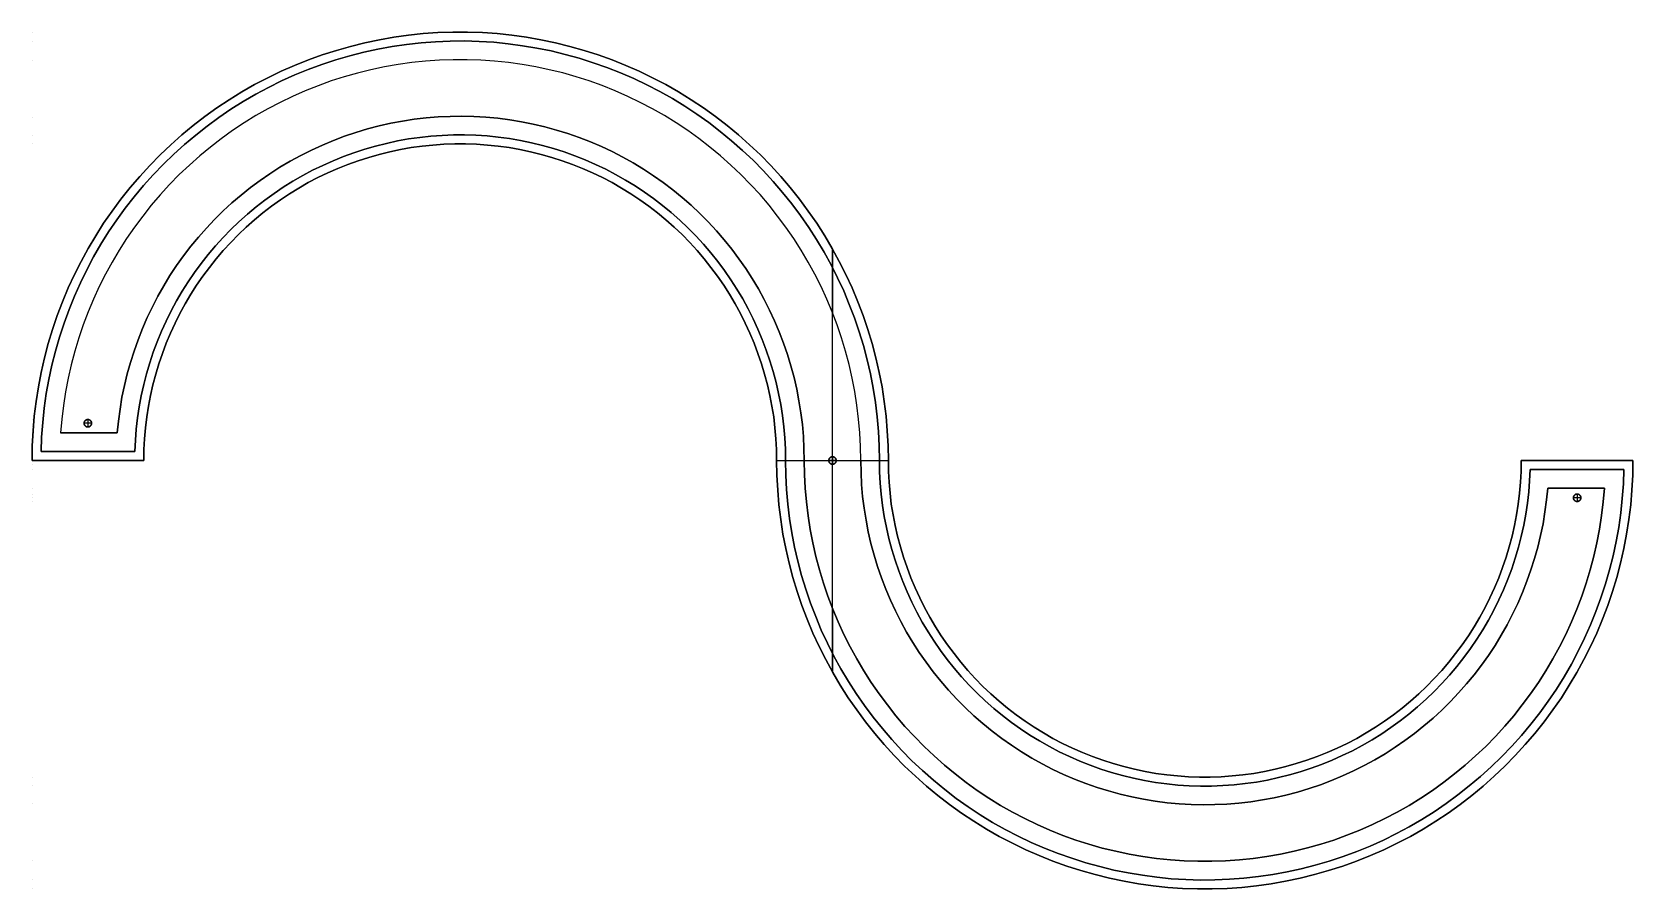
# Model space of a CAD drawing. Header units: centimetres. Extents: x 0 to 2150, y -575 to 575.
import ezdxf

# ---------------------------------------------------------------- set-up
doc = ezdxf.new("R2010")
doc.units = ezdxf.units.CM

msp = doc.modelspace()

# ---------------------------------------------------------------- linework, layer by layer
for points in [[(0, 0), (0.3, 19.8), (1.4, 39.7), (3.1, 59.4), (5.5, 79.2), (8.5, 98.8), (12.3, 118.3), (16.7, 137.6), (21.8, 156.8), (27.5, 175.8), (33.9, 194.6), (41, 213.1), (48.6, 231.5), (56.9, 249.5), (65.9, 267.2), (75.4, 284.6), (85.5, 301.7), (96.2, 318.4), (107.5, 334.8), (119.3, 350.7), (131.7, 366.2), (144.6, 381.3), (158, 395.9), (171.9, 410.1), (186.3, 423.7), (201.2, 436.9), (216.5, 449.6), (232.2, 461.7), (248.4, 473.2), (264.9, 484.2), (281.8, 494.6), (299, 504.4), (316.6, 513.7), (334.5, 522.3), (352.7, 530.3), (371.1, 537.6), (389.8, 544.4), (408.7, 550.4), (427.8, 555.8), (447.1, 560.6), (466.5, 564.7), (486, 568.1), (505.7, 570.8), (525.4, 572.9), (545.2, 574.2), (565.1, 574.9), (584.9, 574.9), (604.8, 574.2), (624.6, 572.9), (644.3, 570.8), (664, 568.1), (683.5, 564.7), (702.9, 560.6), (722.2, 555.8), (741.3, 550.4), (760.2, 544.4), (778.9, 537.6), (797.3, 530.3), (815.5, 522.3), (833.4, 513.7), (851, 504.4), (868.2, 494.6), (885.1, 484.2), (901.6, 473.2), (917.8, 461.7), (933.5, 449.6), (948.8, 436.9), (963.7, 423.7), (978.1, 410.1), (992, 395.9), (1005.4, 381.3), (1018.3, 366.2), (1030.7, 350.7), (1042.5, 334.8), (1053.8, 318.4), (1064.5, 301.7), (1074.6, 284.6), (1084.1, 267.2), (1093.1, 249.5), (1101.4, 231.5), (1109, 213.1), (1116.1, 194.6), (1122.5, 175.8), (1128.2, 156.8), (1133.3, 137.6), (1137.7, 118.3), (1141.5, 98.8), (1144.5, 79.2), (1146.9, 59.4), (1148.6, 39.7), (1149.7, 19.8), (1150, 0)], [(0, 0), (0.3, 19.8), (1.4, 39.7), (3.1, 59.4), (5.5, 79.2), (8.5, 98.8), (12.3, 118.3), (16.7, 137.6), (21.8, 156.8), (27.5, 175.8), (33.9, 194.6), (41, 213.1), (48.6, 231.5), (56.9, 249.5), (65.9, 267.2), (75.4, 284.6), (85.5, 301.7), (96.2, 318.4), (107.5, 334.8), (119.3, 350.7), (131.7, 366.2), (144.6, 381.3), (158, 395.9), (171.9, 410.1), (186.3, 423.7), (201.2, 436.9), (216.5, 449.6), (232.2, 461.7), (248.4, 473.2), (264.9, 484.2), (281.8, 494.6), (299, 504.4), (316.6, 513.7), (334.5, 522.3), (352.7, 530.3), (371.1, 537.6), (389.8, 544.4), (408.7, 550.4), (427.8, 555.8), (447.1, 560.6), (466.5, 564.7), (486, 568.1), (505.7, 570.8), (525.4, 572.9), (545.2, 574.2), (565.1, 574.9), (584.9, 574.9), (604.8, 574.2), (624.6, 572.9), (644.3, 570.8), (664, 568.1), (683.5, 564.7), (702.9, 560.6), (722.2, 555.8), (741.3, 550.4), (760.2, 544.4), (778.9, 537.6), (797.3, 530.3), (815.5, 522.3), (833.4, 513.7), (851, 504.4), (868.2, 494.6), (885.1, 484.2), (901.6, 473.2), (917.8, 461.7), (933.5, 449.6), (948.8, 436.9), (963.7, 423.7), (978.1, 410.1), (992, 395.9), (1005.4, 381.3), (1018.3, 366.2), (1030.7, 350.7), (1042.5, 334.8), (1053.8, 318.4), (1064.5, 301.7), (1074.6, 284.6), (1084.1, 267.2), (1093.1, 249.5), (1101.4, 231.5), (1109, 213.1), (1116.1, 194.6), (1122.5, 175.8), (1128.2, 156.8), (1133.3, 137.6), (1137.7, 118.3), (1141.5, 98.8), (1144.5, 79.2), (1146.9, 59.4), (1148.6, 39.7), (1149.7, 19.8), (1150, 0)], [(1150, 0), (1149.7, 19.8), (1148.6, 39.7), (1146.9, 59.4), (1144.5, 79.2), (1141.5, 98.8), (1137.7, 118.3), (1133.3, 137.6), (1128.2, 156.8), (1122.5, 175.8), (1116.1, 194.6), (1109, 213.1), (1101.4, 231.5), (1093.1, 249.5), (1084.1, 267.2), (1074.6, 284.6), (1064.5, 301.7), (1053.8, 318.4), (1042.5, 334.8), (1030.7, 350.7), (1018.3, 366.2), (1005.4, 381.3), (992, 395.9), (978.1, 410.1), (963.7, 423.7), (948.8, 436.9), (933.5, 449.6), (917.8, 461.7), (901.6, 473.2), (885.1, 484.2), (868.2, 494.6), (851, 504.4), (833.4, 513.7), (815.5, 522.3), (797.3, 530.3), (778.9, 537.6), (760.2, 544.4), (741.3, 550.4), (722.2, 555.8), (702.9, 560.6), (683.5, 564.7), (664, 568.1), (644.3, 570.8), (624.6, 572.9), (604.8, 574.2), (584.9, 574.9), (565.1, 574.9), (545.2, 574.2), (525.4, 572.9), (505.7, 570.8), (486, 568.1), (466.5, 564.7), (447.1, 560.6), (427.8, 555.8), (408.7, 550.4), (389.8, 544.4), (371.1, 537.6), (352.7, 530.3), (334.5, 522.3), (316.6, 513.7), (299, 504.4), (281.8, 494.6), (264.9, 484.2), (248.4, 473.2), (232.2, 461.7), (216.5, 449.6), (201.2, 436.9), (186.3, 423.7), (171.9, 410.1), (158, 395.9), (144.6, 381.3), (131.7, 366.2), (119.3, 350.7), (107.5, 334.8), (96.2, 318.4), (85.5, 301.7), (75.4, 284.6), (65.9, 267.2), (56.9, 249.5), (48.6, 231.5), (41, 213.1), (33.9, 194.6), (27.5, 175.8), (21.8, 156.8), (16.7, 137.6), (12.3, 118.3), (8.5, 98.8), (5.5, 79.2), (3.1, 59.4), (1.4, 39.7), (0.3, 19.8), (0, 0)], [(1150, 0), (1149.7, 19.8), (1148.6, 39.7), (1146.9, 59.4), (1144.5, 79.2), (1141.5, 98.8), (1137.7, 118.3), (1133.3, 137.6), (1128.2, 156.8), (1122.5, 175.8), (1116.1, 194.6), (1109, 213.1), (1101.4, 231.5), (1093.1, 249.5), (1084.1, 267.2), (1074.6, 284.6), (1064.5, 301.7), (1053.8, 318.4), (1042.5, 334.8), (1030.7, 350.7), (1018.3, 366.2), (1005.4, 381.3), (992, 395.9), (978.1, 410.1), (963.7, 423.7), (948.8, 436.9), (933.5, 449.6), (917.8, 461.7), (901.6, 473.2), (885.1, 484.2), (868.2, 494.6), (851, 504.4), (833.4, 513.7), (815.5, 522.3), (797.3, 530.3), (778.9, 537.6), (760.2, 544.4), (741.3, 550.4), (722.2, 555.8), (702.9, 560.6), (683.5, 564.7), (664, 568.1), (644.3, 570.8), (624.6, 572.9), (604.8, 574.2), (584.9, 574.9), (565.1, 574.9), (545.2, 574.2), (525.4, 572.9), (505.7, 570.8), (486, 568.1), (466.5, 564.7), (447.1, 560.6), (427.8, 555.8), (408.7, 550.4), (389.8, 544.4), (371.1, 537.6), (352.7, 530.3), (334.5, 522.3), (316.6, 513.7), (299, 504.4), (281.8, 494.6), (264.9, 484.2), (248.4, 473.2), (232.2, 461.7), (216.5, 449.6), (201.2, 436.9), (186.3, 423.7), (171.9, 410.1), (158, 395.9), (144.6, 381.3), (131.7, 366.2), (119.3, 350.7), (107.5, 334.8), (96.2, 318.4), (85.5, 301.7), (75.4, 284.6), (65.9, 267.2), (56.9, 249.5), (48.6, 231.5), (41, 213.1), (33.9, 194.6), (27.5, 175.8), (21.8, 156.8), (16.7, 137.6), (12.3, 118.3), (8.5, 98.8), (5.5, 79.2), (3.1, 59.4), (1.4, 39.7), (0.3, 19.8), (0, 0)], [(0, 0), (0.3, 19.8), (1.4, 39.7), (3.1, 59.4), (5.5, 79.2), (8.5, 98.8), (12.3, 118.3), (16.7, 137.6), (21.8, 156.8), (27.5, 175.8), (33.9, 194.6), (41, 213.1), (48.6, 231.5), (56.9, 249.5), (65.9, 267.2), (75.4, 284.6), (85.5, 301.7), (96.2, 318.4), (107.5, 334.8), (119.3, 350.7), (131.7, 366.2), (144.6, 381.3), (158, 395.9), (171.9, 410.1), (186.3, 423.7), (201.2, 436.9), (216.5, 449.6), (232.2, 461.7), (248.4, 473.2), (264.9, 484.2), (281.8, 494.6), (299, 504.4), (316.6, 513.7), (334.5, 522.3), (352.7, 530.3), (371.1, 537.6), (389.8, 544.4), (408.7, 550.4), (427.8, 555.8), (447.1, 560.6), (466.5, 564.7), (486, 568.1), (505.7, 570.8), (525.4, 572.9), (545.2, 574.2), (565.1, 574.9), (584.9, 574.9), (604.8, 574.2), (624.6, 572.9), (644.3, 570.8), (664, 568.1), (683.5, 564.7), (702.9, 560.6), (722.2, 555.8), (741.3, 550.4), (760.2, 544.4), (778.9, 537.6), (797.3, 530.3), (815.5, 522.3), (833.4, 513.7), (851, 504.4), (868.2, 494.6), (885.1, 484.2), (901.6, 473.2), (917.8, 461.7), (933.5, 449.6), (948.8, 436.9), (963.7, 423.7), (978.1, 410.1), (992, 395.9), (1005.4, 381.3), (1018.3, 366.2), (1030.7, 350.7), (1042.5, 334.8), (1053.8, 318.4), (1064.5, 301.7), (1074.6, 284.6), (1084.1, 267.2), (1093.1, 249.5), (1101.4, 231.5), (1109, 213.1), (1116.1, 194.6), (1122.5, 175.8), (1128.2, 156.8), (1133.3, 137.6), (1137.7, 118.3), (1141.5, 98.8), (1144.5, 79.2), (1146.9, 59.4), (1148.6, 39.7), (1149.7, 19.8), (1150, 0)], [(12.1, 12), (12.9, 31.5), (14.3, 51), (16.4, 70.4), (19.2, 89.7), (22.6, 108.9), (26.7, 128), (31.5, 146.9), (36.9, 165.7), (43, 184.2), (49.7, 202.5), (57, 220.6), (65, 238.5), (73.6, 256), (82.7, 273.2), (92.5, 290.1), (102.9, 306.7), (113.8, 322.8), (125.2, 338.6), (137.2, 354), (149.8, 369), (162.8, 383.5), (176.4, 397.6), (190.4, 411.1), (204.9, 424.2), (219.8, 436.8), (235.1, 448.9), (250.9, 460.4), (267.1, 471.3), (283.6, 481.7), (300.5, 491.5), (317.7, 500.7), (335.2, 509.4), (353, 517.4), (371, 524.8), (389.4, 531.5), (407.9, 537.6), (426.6, 543.1), (445.5, 547.9), (464.6, 552.1), (483.8, 555.6), (503.1, 558.4), (522.5, 560.5), (542, 562), (561.5, 562.8), (581, 563), (600.5, 562.4), (620, 561.2), (639.4, 559.3), (658.8, 556.7), (678, 553.5), (697.1, 549.6), (716.1, 545), (734.9, 539.8), (753.5, 533.9), (771.9, 527.4), (790.1, 520.3), (808, 512.5), (825.6, 504.1), (843, 495.1), (860, 485.6), (876.6, 475.4), (892.9, 464.7), (908.8, 453.4), (924.3, 441.5), (939.4, 429.1), (954.1, 416.2), (968.3, 402.9), (982, 389), (995.3, 374.6), (1008, 359.8), (1020.2, 344.6), (1031.9, 329), (1043, 312.9), (1053.6, 296.5), (1063.6, 279.8), (1073, 262.7), (1081.8, 245.2), (1090, 227.5), (1097.6, 209.5), (1104.5, 191.3), (1110.8, 172.8), (1116.5, 154.2), (1121.5, 135.3), (1125.9, 116.3), (1129.6, 97.1), (1132.6, 77.8), (1135, 58.5), (1136.6, 39), (1137.7, 19.5), (1138, 0)], [(1138, 0), (1137.7, 19.5), (1136.6, 39), (1135, 58.5), (1132.6, 77.8), (1129.6, 97.1), (1125.9, 116.3), (1121.5, 135.3), (1116.5, 154.2), (1110.8, 172.8), (1104.5, 191.3), (1097.6, 209.5), (1090, 227.5), (1081.8, 245.2), (1073, 262.7), (1063.6, 279.8), (1053.6, 296.5), (1043, 312.9), (1031.9, 329), (1020.2, 344.6), (1008, 359.8), (995.3, 374.6), (982, 389), (968.3, 402.9), (954.1, 416.2), (939.4, 429.1), (924.3, 441.5), (908.8, 453.4), (892.9, 464.7), (876.6, 475.4), (860, 485.6), (843, 495.1), (825.6, 504.1), (808, 512.5), (790.1, 520.3), (771.9, 527.4), (753.5, 533.9), (734.9, 539.8), (716.1, 545), (697.1, 549.6), (678, 553.5), (658.8, 556.7), (639.4, 559.3), (620, 561.2), (600.5, 562.4), (581, 563), (561.5, 562.8), (542, 562), (522.5, 560.5), (503.1, 558.4), (483.8, 555.6), (464.6, 552.1), (445.5, 547.9), (426.6, 543.1), (407.9, 537.6), (389.4, 531.5), (371, 524.8), (353, 517.4), (335.2, 509.4), (317.7, 500.7), (300.5, 491.5), (283.6, 481.7), (267.1, 471.3), (250.9, 460.4), (235.1, 448.9), (219.8, 436.8), (204.9, 424.2), (190.4, 411.1), (176.4, 397.6), (162.8, 383.5), (149.8, 369), (137.2, 354), (125.2, 338.6), (113.8, 322.8), (102.9, 306.7), (92.5, 290.1), (82.7, 273.2), (73.6, 256), (65, 238.5), (57, 220.6), (49.7, 202.5), (43, 184.2), (36.9, 165.7), (31.5, 146.9), (26.7, 128), (22.6, 108.9), (19.2, 89.7), (16.4, 70.4), (14.3, 51), (12.9, 31.5), (12.1, 12)], [(1138, 0), (1137.7, 19.5), (1136.6, 39), (1135, 58.5), (1132.6, 77.8), (1129.6, 97.1), (1125.9, 116.3), (1121.5, 135.3), (1116.5, 154.2), (1110.8, 172.8), (1104.5, 191.3), (1097.6, 209.5), (1090, 227.5), (1081.8, 245.2), (1073, 262.7), (1063.6, 279.8), (1053.6, 296.5), (1043, 312.9), (1031.9, 329), (1020.2, 344.6), (1008, 359.8), (995.3, 374.6), (982, 389), (968.3, 402.9), (954.1, 416.2), (939.4, 429.1), (924.3, 441.5), (908.8, 453.4), (892.9, 464.7), (876.6, 475.4), (860, 485.6), (843, 495.1), (825.6, 504.1), (808, 512.5), (790.1, 520.3), (771.9, 527.4), (753.5, 533.9), (734.9, 539.8), (716.1, 545), (697.1, 549.6), (678, 553.5), (658.8, 556.7), (639.4, 559.3), (620, 561.2), (600.5, 562.4), (581, 563), (561.5, 562.8), (542, 562), (522.5, 560.5), (503.1, 558.4), (483.8, 555.6), (464.6, 552.1), (445.5, 547.9), (426.6, 543.1), (407.9, 537.6), (389.4, 531.5), (371, 524.8), (353, 517.4), (335.2, 509.4), (317.7, 500.7), (300.5, 491.5), (283.6, 481.7), (267.1, 471.3), (250.9, 460.4), (235.1, 448.9), (219.8, 436.8), (204.9, 424.2), (190.4, 411.1), (176.4, 397.6), (162.8, 383.5), (149.8, 369), (137.2, 354), (125.2, 338.6), (113.8, 322.8), (102.9, 306.7), (92.5, 290.1), (82.7, 273.2), (73.6, 256), (65, 238.5), (57, 220.6), (49.7, 202.5), (43, 184.2), (36.9, 165.7), (31.5, 146.9), (26.7, 128), (22.6, 108.9), (19.2, 89.7), (16.4, 70.4), (14.3, 51), (12.9, 31.5), (12.1, 12)], [(1138, 0), (1137.7, 19.5), (1136.6, 39), (1135, 58.5), (1132.6, 77.8), (1129.6, 97.1), (1125.9, 116.3), (1121.5, 135.3), (1116.5, 154.2), (1110.8, 172.8), (1104.5, 191.3), (1097.6, 209.5), (1090, 227.5), (1081.8, 245.2), (1073, 262.7), (1063.6, 279.8), (1053.6, 296.5), (1043, 312.9), (1031.9, 329), (1020.2, 344.6), (1008, 359.8), (995.3, 374.6), (982, 389), (968.3, 402.9), (954.1, 416.2), (939.4, 429.1), (924.3, 441.5), (908.8, 453.4), (892.9, 464.7), (876.6, 475.4), (860, 485.6), (843, 495.1), (825.6, 504.1), (808, 512.5), (790.1, 520.3), (771.9, 527.4), (753.5, 533.9), (734.9, 539.8), (716.1, 545), (697.1, 549.6), (678, 553.5), (658.8, 556.7), (639.4, 559.3), (620, 561.2), (600.5, 562.4), (581, 563), (561.5, 562.8), (542, 562), (522.5, 560.5), (503.1, 558.4), (483.8, 555.6), (464.6, 552.1), (445.5, 547.9), (426.6, 543.1), (407.9, 537.6), (389.4, 531.5), (371, 524.8), (353, 517.4), (335.2, 509.4), (317.7, 500.7), (300.5, 491.5), (283.6, 481.7), (267.1, 471.3), (250.9, 460.4), (235.1, 448.9), (219.8, 436.8), (204.9, 424.2), (190.4, 411.1), (176.4, 397.6), (162.8, 383.5), (149.8, 369), (137.2, 354), (125.2, 338.6), (113.8, 322.8), (102.9, 306.7), (92.5, 290.1), (82.7, 273.2), (73.6, 256), (65, 238.5), (57, 220.6), (49.7, 202.5), (43, 184.2), (36.9, 165.7), (31.5, 146.9), (26.7, 128), (22.6, 108.9), (19.2, 89.7), (16.4, 70.4), (14.3, 51), (12.9, 31.5), (12.1, 12)], [(12.1, 12), (12.9, 31.5), (14.3, 51), (16.4, 70.4), (19.2, 89.7), (22.6, 108.9), (26.7, 128), (31.5, 146.9), (36.9, 165.7), (43, 184.2), (49.7, 202.5), (57, 220.6), (65, 238.5), (73.6, 256), (82.7, 273.2), (92.5, 290.1), (102.9, 306.7), (113.8, 322.8), (125.2, 338.6), (137.2, 354), (149.8, 369), (162.8, 383.5), (176.4, 397.6), (190.4, 411.1), (204.9, 424.2), (219.8, 436.8), (235.1, 448.9), (250.9, 460.4), (267.1, 471.3), (283.6, 481.7), (300.5, 491.5), (317.7, 500.7), (335.2, 509.4), (353, 517.4), (371, 524.8), (389.4, 531.5), (407.9, 537.6), (426.6, 543.1), (445.5, 547.9), (464.6, 552.1), (483.8, 555.6), (503.1, 558.4), (522.5, 560.5), (542, 562), (561.5, 562.8), (581, 563), (600.5, 562.4), (620, 561.2), (639.4, 559.3), (658.8, 556.7), (678, 553.5), (697.1, 549.6), (716.1, 545), (734.9, 539.8), (753.5, 533.9), (771.9, 527.4), (790.1, 520.3), (808, 512.5), (825.6, 504.1), (843, 495.1), (860, 485.6), (876.6, 475.4), (892.9, 464.7), (908.8, 453.4), (924.3, 441.5), (939.4, 429.1), (954.1, 416.2), (968.3, 402.9), (982, 389), (995.3, 374.6), (1008, 359.8), (1020.2, 344.6), (1031.9, 329), (1043, 312.9), (1053.6, 296.5), (1063.6, 279.8), (1073, 262.7), (1081.8, 245.2), (1090, 227.5), (1097.6, 209.5), (1104.5, 191.3), (1110.8, 172.8), (1116.5, 154.2), (1121.5, 135.3), (1125.9, 116.3), (1129.6, 97.1), (1132.6, 77.8), (1135, 58.5), (1136.6, 39), (1137.7, 19.5), (1138, 0)], [(12.1, 12), (12.9, 31.5), (14.3, 51), (16.4, 70.4), (19.2, 89.7), (22.6, 108.9), (26.7, 128), (31.5, 146.9), (36.9, 165.7), (43, 184.2), (49.7, 202.5), (57, 220.6), (65, 238.5), (73.6, 256), (82.7, 273.2), (92.5, 290.1), (102.9, 306.7), (113.8, 322.8), (125.2, 338.6), (137.2, 354), (149.8, 369), (162.8, 383.5), (176.4, 397.6), (190.4, 411.1), (204.9, 424.2), (219.8, 436.8), (235.1, 448.9), (250.9, 460.4), (267.1, 471.3), (283.6, 481.7), (300.5, 491.5), (317.7, 500.7), (335.2, 509.4), (353, 517.4), (371, 524.8), (389.4, 531.5), (407.9, 537.6), (426.6, 543.1), (445.5, 547.9), (464.6, 552.1), (483.8, 555.6), (503.1, 558.4), (522.5, 560.5), (542, 562), (561.5, 562.8), (581, 563), (600.5, 562.4), (620, 561.2), (639.4, 559.3), (658.8, 556.7), (678, 553.5), (697.1, 549.6), (716.1, 545), (734.9, 539.8), (753.5, 533.9), (771.9, 527.4), (790.1, 520.3), (808, 512.5), (825.6, 504.1), (843, 495.1), (860, 485.6), (876.6, 475.4), (892.9, 464.7), (908.8, 453.4), (924.3, 441.5), (939.4, 429.1), (954.1, 416.2), (968.3, 402.9), (982, 389), (995.3, 374.6), (1008, 359.8), (1020.2, 344.6), (1031.9, 329), (1043, 312.9), (1053.6, 296.5), (1063.6, 279.8), (1073, 262.7), (1081.8, 245.2), (1090, 227.5), (1097.6, 209.5), (1104.5, 191.3), (1110.8, 172.8), (1116.5, 154.2), (1121.5, 135.3), (1125.9, 116.3), (1129.6, 97.1), (1132.6, 77.8), (1135, 58.5), (1136.6, 39), (1137.7, 19.5), (1138, 0)], [(1113, 0), (1112.7, 18.6), (1111.7, 37.1), (1110.1, 55.6), (1107.9, 74.1), (1105, 92.4), (1101.5, 110.7), (1097.4, 128.8), (1092.6, 146.7), (1087.2, 164.5), (1081.3, 182.1), (1074.7, 199.4), (1067.5, 216.6), (1059.7, 233.4), (1051.4, 250), (1042.5, 266.3), (1033, 282.3), (1023, 297.9), (1012.4, 313.2), (1001.3, 328.1), (989.8, 342.7), (977.7, 356.8), (965.1, 370.5), (952.1, 383.7), (938.6, 396.5), (924.7, 408.8), (910.4, 420.6), (895.7, 432), (880.6, 442.8), (865.1, 453.1), (849.3, 462.8), (833.2, 472), (816.7, 480.6), (800, 488.7), (783, 496.2), (765.7, 503.1), (748.3, 509.3), (730.6, 515), (712.7, 520.1), (694.7, 524.5), (676.5, 528.3), (658.2, 531.5), (639.8, 534.1), (621.3, 536), (602.8, 537.3), (584.2, 537.9), (565.7, 537.9), (547.1, 537.3), (528.6, 536), (510.1, 534.1), (491.7, 531.5), (473.4, 528.3), (455.2, 524.5), (437.2, 520), (419.3, 515), (401.6, 509.3), (384.2, 503), (366.9, 496.1), (349.9, 488.6), (333.2, 480.6), (316.7, 472), (300.6, 462.8), (284.8, 453), (269.3, 442.7), (254.2, 431.9), (239.5, 420.6), (225.2, 408.7), (211.3, 396.4), (197.8, 383.6), (184.8, 370.4), (172.2, 356.7), (160.2, 342.6), (148.6, 328.1), (137.5, 313.1), (127, 297.8), (117, 282.2), (107.5, 266.2), (98.6, 249.9), (90.2, 233.3), (82.5, 216.5), (75.3, 199.3), (68.7, 182), (62.7, 164.4), (57.4, 146.6), (52.6, 128.6), (48.5, 110.5), (45, 92.3), (42.1, 73.9), (39.9, 55.5), (38.3, 37)], [(1113, 0), (1112.7, 18.6), (1111.7, 37.1), (1110.1, 55.6), (1107.9, 74.1), (1105, 92.4), (1101.5, 110.7), (1097.4, 128.8), (1092.6, 146.7), (1087.2, 164.5), (1081.3, 182.1), (1074.7, 199.4), (1067.5, 216.6), (1059.7, 233.4), (1051.4, 250), (1042.5, 266.3), (1033, 282.3), (1023, 297.9), (1012.4, 313.2), (1001.3, 328.1), (989.8, 342.7), (977.7, 356.8), (965.1, 370.5), (952.1, 383.7), (938.6, 396.5), (924.7, 408.8), (910.4, 420.6), (895.7, 432), (880.6, 442.8), (865.1, 453.1), (849.3, 462.8), (833.2, 472), (816.7, 480.6), (800, 488.7), (783, 496.2), (765.7, 503.1), (748.3, 509.3), (730.6, 515), (712.7, 520.1), (694.7, 524.5), (676.5, 528.3), (658.2, 531.5), (639.8, 534.1), (621.3, 536), (602.8, 537.3), (584.2, 537.9), (565.7, 537.9), (547.1, 537.3), (528.6, 536), (510.1, 534.1), (491.7, 531.5), (473.4, 528.3), (455.2, 524.5), (437.2, 520), (419.3, 515), (401.6, 509.3), (384.2, 503), (366.9, 496.1), (349.9, 488.6), (333.2, 480.6), (316.7, 472), (300.6, 462.8), (284.8, 453), (269.3, 442.7), (254.2, 431.9), (239.5, 420.6), (225.2, 408.7), (211.3, 396.4), (197.8, 383.6), (184.8, 370.4), (172.2, 356.7), (160.2, 342.6), (148.6, 328.1), (137.5, 313.1), (127, 297.8), (117, 282.2), (107.5, 266.2), (98.6, 249.9), (90.2, 233.3), (82.5, 216.5), (75.3, 199.3), (68.7, 182), (62.7, 164.4), (57.4, 146.6), (52.6, 128.6), (48.5, 110.5), (45, 92.3), (42.1, 73.9), (39.9, 55.5), (38.3, 37)], [(1113, 0), (1112.7, 18.6), (1111.7, 37.1), (1110.1, 55.6), (1107.9, 74.1), (1105, 92.4), (1101.5, 110.7), (1097.4, 128.8), (1092.6, 146.7), (1087.2, 164.5), (1081.3, 182.1), (1074.7, 199.4), (1067.5, 216.6), (1059.7, 233.4), (1051.4, 250), (1042.5, 266.3), (1033, 282.3), (1023, 297.9), (1012.4, 313.2), (1001.3, 328.1), (989.8, 342.7), (977.7, 356.8), (965.1, 370.5), (952.1, 383.7), (938.6, 396.5), (924.7, 408.8), (910.4, 420.6), (895.7, 432), (880.6, 442.8), (865.1, 453.1), (849.3, 462.8), (833.2, 472), (816.7, 480.6), (800, 488.7), (783, 496.2), (765.7, 503.1), (748.3, 509.3), (730.6, 515), (712.7, 520.1), (694.7, 524.5), (676.5, 528.3), (658.2, 531.5), (639.8, 534.1), (621.3, 536), (602.8, 537.3), (584.2, 537.9), (565.7, 537.9), (547.1, 537.3), (528.6, 536), (510.1, 534.1), (491.7, 531.5), (473.4, 528.3), (455.2, 524.5), (437.2, 520), (419.3, 515), (401.6, 509.3), (384.2, 503), (366.9, 496.1), (349.9, 488.6), (333.2, 480.6), (316.7, 472), (300.6, 462.8), (284.8, 453), (269.3, 442.7), (254.2, 431.9), (239.5, 420.6), (225.2, 408.7), (211.3, 396.4), (197.8, 383.6), (184.8, 370.4), (172.2, 356.7), (160.2, 342.6), (148.6, 328.1), (137.5, 313.1), (127, 297.8), (117, 282.2), (107.5, 266.2), (98.6, 249.9), (90.2, 233.3), (82.5, 216.5), (75.3, 199.3), (68.7, 182), (62.7, 164.4), (57.4, 146.6), (52.6, 128.6), (48.5, 110.5), (45, 92.3), (42.1, 73.9), (39.9, 55.5), (38.3, 37)], [(1113, 0), (1112.7, 18.6), (1111.7, 37.1), (1110.1, 55.6), (1107.9, 74.1), (1105, 92.4), (1101.5, 110.7), (1097.4, 128.8), (1092.6, 146.7), (1087.2, 164.5), (1081.3, 182.1), (1074.7, 199.4), (1067.5, 216.6), (1059.7, 233.4), (1051.4, 250), (1042.5, 266.3), (1033, 282.3), (1023, 297.9), (1012.4, 313.2), (1001.3, 328.1), (989.8, 342.7), (977.7, 356.8), (965.1, 370.5), (952.1, 383.7), (938.6, 396.5), (924.7, 408.8), (910.4, 420.6), (895.7, 432), (880.6, 442.8), (865.1, 453.1), (849.3, 462.8), (833.2, 472), (816.7, 480.6), (800, 488.7), (783, 496.2), (765.7, 503.1), (748.3, 509.3), (730.6, 515), (712.7, 520.1), (694.7, 524.5), (676.5, 528.3), (658.2, 531.5), (639.8, 534.1), (621.3, 536), (602.8, 537.3), (584.2, 537.9), (565.7, 537.9), (547.1, 537.3), (528.6, 536), (510.1, 534.1), (491.7, 531.5), (473.4, 528.3), (455.2, 524.5), (437.2, 520), (419.3, 515), (401.6, 509.3), (384.2, 503), (366.9, 496.1), (349.9, 488.6), (333.2, 480.6), (316.7, 472), (300.6, 462.8), (284.8, 453), (269.3, 442.7), (254.2, 431.9), (239.5, 420.6), (225.2, 408.7), (211.3, 396.4), (197.8, 383.6), (184.8, 370.4), (172.2, 356.7), (160.2, 342.6), (148.6, 328.1), (137.5, 313.1), (127, 297.8), (117, 282.2), (107.5, 266.2), (98.6, 249.9), (90.2, 233.3), (82.5, 216.5), (75.3, 199.3), (68.7, 182), (62.7, 164.4), (57.4, 146.6), (52.6, 128.6), (48.5, 110.5), (45, 92.3), (42.1, 73.9), (39.9, 55.5), (38.3, 37)], [(114.5, 37), (116, 53), (118.2, 68.9), (120.8, 84.8), (124.1, 100.5), (127.8, 116.1), (132.1, 131.6), (137, 146.9), (142.4, 162.1), (148.3, 177), (154.7, 191.8), (161.6, 206.3), (169, 220.5), (177, 234.5), (185.3, 248.2), (194.2, 261.6), (203.5, 274.7), (213.3, 287.5), (223.5, 299.9), (234.2, 311.9), (245.2, 323.6), (256.7, 334.9), (268.5, 345.7), (280.7, 356.2), (293.3, 366.2), (306.2, 375.8), (319.5, 384.9), (333, 393.5), (346.8, 401.7), (360.9, 409.4), (375.3, 416.6), (389.9, 423.3), (404.8, 429.5), (419.8, 435.2), (435, 440.3), (450.4, 444.9), (466, 449), (481.7, 452.5), (497.5, 455.4), (513.3, 457.9), (529.3, 459.7), (545.3, 461), (561.4, 461.8), (577.4, 462), (593.5, 461.6), (609.6, 460.7), (625.6, 459.2), (641.5, 457.2), (657.4, 454.6), (673.1, 451.5), (688.8, 447.8), (704.3, 443.5), (719.6, 438.8), (734.8, 433.5), (749.8, 427.7), (764.6, 421.3), (779.1, 414.5), (793.4, 407.1), (807.4, 399.3), (821.2, 391), (834.6, 382.2), (847.7, 372.9), (860.5, 363.2), (873, 353), (885.1, 342.5), (896.8, 331.5), (908.2, 320.1), (919.1, 308.3), (929.6, 296.1), (939.7, 283.6), (949.3, 270.8), (958.5, 257.6), (967.3, 244.1), (975.5, 230.3), (983.3, 216.2), (990.6, 201.9), (997.3, 187.3), (1003.6, 172.5), (1009.3, 157.5), (1014.5, 142.3), (1019.2, 126.9), (1023.4, 111.4), (1027, 95.7), (1030, 80), (1032.5, 64.1), (1034.5, 48.1), (1035.9, 32.1), (1036.7, 16.1), (1037, 0)], [(1037, 0), (1036.7, 16.1), (1035.9, 32.1), (1034.5, 48.1), (1032.5, 64.1), (1030, 80), (1027, 95.7), (1023.4, 111.4), (1019.2, 126.9), (1014.5, 142.3), (1009.3, 157.5), (1003.6, 172.5), (997.3, 187.3), (990.6, 201.9), (983.3, 216.2), (975.5, 230.3), (967.3, 244.1), (958.5, 257.6), (949.3, 270.8), (939.7, 283.6), (929.6, 296.1), (919.1, 308.3), (908.2, 320.1), (896.8, 331.5), (885.1, 342.5), (873, 353), (860.5, 363.2), (847.7, 372.9), (834.6, 382.2), (821.2, 391), (807.4, 399.3), (793.4, 407.1), (779.1, 414.5), (764.6, 421.3), (749.8, 427.7), (734.8, 433.5), (719.6, 438.8), (704.3, 443.5), (688.8, 447.8), (673.1, 451.5), (657.4, 454.6), (641.5, 457.2), (625.6, 459.2), (609.6, 460.7), (593.5, 461.6), (577.4, 462), (561.4, 461.8), (545.3, 461), (529.3, 459.7), (513.3, 457.9), (497.5, 455.4), (481.7, 452.5), (466, 449), (450.4, 444.9), (435, 440.3), (419.8, 435.2), (404.8, 429.5), (389.9, 423.3), (375.3, 416.6), (360.9, 409.4), (346.8, 401.7), (333, 393.5), (319.5, 384.9), (306.2, 375.8), (293.3, 366.2), (280.7, 356.2), (268.5, 345.7), (256.7, 334.9), (245.2, 323.6), (234.2, 311.9), (223.5, 299.9), (213.3, 287.5), (203.5, 274.7), (194.2, 261.6), (185.3, 248.2), (177, 234.5), (169, 220.5), (161.6, 206.3), (154.7, 191.8), (148.3, 177), (142.4, 162.1), (137, 146.9), (132.1, 131.6), (127.8, 116.1), (124.1, 100.5), (120.8, 84.8), (118.2, 68.9), (116, 53), (114.5, 37)], [(114.5, 37), (116, 53), (118.2, 68.9), (120.8, 84.8), (124.1, 100.5), (127.8, 116.1), (132.1, 131.6), (137, 146.9), (142.4, 162.1), (148.3, 177), (154.7, 191.8), (161.6, 206.3), (169, 220.5), (177, 234.5), (185.3, 248.2), (194.2, 261.6), (203.5, 274.7), (213.3, 287.5), (223.5, 299.9), (234.2, 311.9), (245.2, 323.6), (256.7, 334.9), (268.5, 345.7), (280.7, 356.2), (293.3, 366.2), (306.2, 375.8), (319.5, 384.9), (333, 393.5), (346.8, 401.7), (360.9, 409.4), (375.3, 416.6), (389.9, 423.3), (404.8, 429.5), (419.8, 435.2), (435, 440.3), (450.4, 444.9), (466, 449), (481.7, 452.5), (497.5, 455.4), (513.3, 457.9), (529.3, 459.7), (545.3, 461), (561.4, 461.8), (577.4, 462), (593.5, 461.6), (609.6, 460.7), (625.6, 459.2), (641.5, 457.2), (657.4, 454.6), (673.1, 451.5), (688.8, 447.8), (704.3, 443.5), (719.6, 438.8), (734.8, 433.5), (749.8, 427.7), (764.6, 421.3), (779.1, 414.5), (793.4, 407.1), (807.4, 399.3), (821.2, 391), (834.6, 382.2), (847.7, 372.9), (860.5, 363.2), (873, 353), (885.1, 342.5), (896.8, 331.5), (908.2, 320.1), (919.1, 308.3), (929.6, 296.1), (939.7, 283.6), (949.3, 270.8), (958.5, 257.6), (967.3, 244.1), (975.5, 230.3), (983.3, 216.2), (990.6, 201.9), (997.3, 187.3), (1003.6, 172.5), (1009.3, 157.5), (1014.5, 142.3), (1019.2, 126.9), (1023.4, 111.4), (1027, 95.7), (1030, 80), (1032.5, 64.1), (1034.5, 48.1), (1035.9, 32.1), (1036.7, 16.1), (1037, 0)], [(1037, 0), (1036.7, 16.1), (1035.9, 32.1), (1034.5, 48.1), (1032.5, 64.1), (1030, 80), (1027, 95.7), (1023.4, 111.4), (1019.2, 126.9), (1014.5, 142.3), (1009.3, 157.5), (1003.6, 172.5), (997.3, 187.3), (990.6, 201.9), (983.3, 216.2), (975.5, 230.3), (967.3, 244.1), (958.5, 257.6), (949.3, 270.8), (939.7, 283.6), (929.6, 296.1), (919.1, 308.3), (908.2, 320.1), (896.8, 331.5), (885.1, 342.5), (873, 353), (860.5, 363.2), (847.7, 372.9), (834.6, 382.2), (821.2, 391), (807.4, 399.3), (793.4, 407.1), (779.1, 414.5), (764.6, 421.3), (749.8, 427.7), (734.8, 433.5), (719.6, 438.8), (704.3, 443.5), (688.8, 447.8), (673.1, 451.5), (657.4, 454.6), (641.5, 457.2), (625.6, 459.2), (609.6, 460.7), (593.5, 461.6), (577.4, 462), (561.4, 461.8), (545.3, 461), (529.3, 459.7), (513.3, 457.9), (497.5, 455.4), (481.7, 452.5), (466, 449), (450.4, 444.9), (435, 440.3), (419.8, 435.2), (404.8, 429.5), (389.9, 423.3), (375.3, 416.6), (360.9, 409.4), (346.8, 401.7), (333, 393.5), (319.5, 384.9), (306.2, 375.8), (293.3, 366.2), (280.7, 356.2), (268.5, 345.7), (256.7, 334.9), (245.2, 323.6), (234.2, 311.9), (223.5, 299.9), (213.3, 287.5), (203.5, 274.7), (194.2, 261.6), (185.3, 248.2), (177, 234.5), (169, 220.5), (161.6, 206.3), (154.7, 191.8), (148.3, 177), (142.4, 162.1), (137, 146.9), (132.1, 131.6), (127.8, 116.1), (124.1, 100.5), (120.8, 84.8), (118.2, 68.9), (116, 53), (114.5, 37)], [(1012, 0), (1011.7, 15.1), (1011, 30.2), (1009.6, 45.3), (1007.8, 60.3), (1005.5, 75.2), (1002.6, 90.1), (999.2, 104.8), (995.4, 119.4), (991, 133.9), (986.1, 148.2), (980.7, 162.3), (974.9, 176.3), (968.5, 190), (961.7, 203.5), (954.4, 216.8), (946.7, 229.8), (938.6, 242.5), (929.9, 254.9), (920.9, 267), (911.5, 278.8), (901.6, 290.3), (891.4, 301.4), (880.8, 312.2), (869.8, 322.6), (858.4, 332.6), (846.8, 342.2), (834.8, 351.4), (822.5, 360.2), (809.8, 368.5), (797, 376.4), (783.8, 383.9), (770.4, 390.9), (756.8, 397.4), (742.9, 403.5), (728.8, 409), (714.6, 414.1), (700.2, 418.7), (685.6, 422.8), (670.9, 426.3), (656.1, 429.4), (641.2, 432), (626.2, 434), (611.2, 435.5), (596.1, 436.5), (581, 437), (565.9, 436.9), (550.8, 436.3), (535.7, 435.2), (520.7, 433.6), (505.7, 431.5), (490.8, 428.8), (476, 425.6), (461.4, 422), (446.8, 417.8), (432.4, 413.1), (418.2, 407.9), (404.2, 402.3), (390.4, 396.1), (376.8, 389.5), (363.5, 382.4), (350.4, 374.8), (337.5, 366.8), (325, 358.4), (312.7, 349.5), (300.8, 340.3), (289.2, 330.6), (277.9, 320.5), (267, 310), (256.5, 299.2), (246.3, 288), (236.5, 276.4), (227.2, 264.6), (218.2, 252.4), (209.7, 239.9), (201.6, 227.1), (194, 214.1), (186.8, 200.7), (180.1, 187.2), (173.9, 173.4), (168.1, 159.4), (162.9, 145.3), (158.1, 130.9), (153.8, 116.4), (150, 101.8), (146.8, 87), (144, 72.2), (141.8, 57.2), (140, 42.2), (138.8, 27.1), (138.2, 12)], [(138.2, 12), (138.8, 27.1), (140, 42.2), (141.8, 57.2), (144, 72.2), (146.8, 87), (150, 101.8), (153.8, 116.4), (158.1, 130.9), (162.9, 145.3), (168.1, 159.4), (173.9, 173.4), (180.1, 187.2), (186.8, 200.7), (194, 214.1), (201.6, 227.1), (209.7, 239.9), (218.2, 252.4), (227.2, 264.6), (236.5, 276.4), (246.3, 288), (256.5, 299.2), (267, 310), (277.9, 320.5), (289.2, 330.6), (300.8, 340.3), (312.7, 349.5), (325, 358.4), (337.5, 366.8), (350.4, 374.8), (363.5, 382.4), (376.8, 389.5), (390.4, 396.1), (404.2, 402.3), (418.2, 407.9), (432.4, 413.1), (446.8, 417.8), (461.4, 422), (476, 425.6), (490.8, 428.8), (505.7, 431.5), (520.7, 433.6), (535.7, 435.2), (550.8, 436.3), (565.9, 436.9), (581, 437), (596.1, 436.5), (611.2, 435.5), (626.2, 434), (641.2, 432), (656.1, 429.4), (670.9, 426.3), (685.6, 422.8), (700.2, 418.7), (714.6, 414.1), (728.8, 409), (742.9, 403.5), (756.8, 397.4), (770.4, 390.9), (783.8, 383.9), (797, 376.4), (809.8, 368.5), (822.5, 360.2), (834.8, 351.4), (846.8, 342.2), (858.4, 332.6), (869.8, 322.6), (880.8, 312.2), (891.4, 301.4), (901.6, 290.3), (911.5, 278.8), (920.9, 267), (929.9, 254.9), (938.6, 242.5), (946.7, 229.8), (954.4, 216.8), (961.7, 203.5), (968.5, 190), (974.9, 176.3), (980.7, 162.3), (986.1, 148.2), (991, 133.9), (995.4, 119.4), (999.2, 104.8), (1002.6, 90.1), (1005.5, 75.2), (1007.8, 60.3), (1009.6, 45.3), (1011, 30.2), (1011.7, 15.1), (1012, 0)], [(138.2, 12), (138.8, 27.1), (140, 42.2), (141.8, 57.2), (144, 72.2), (146.8, 87), (150, 101.8), (153.8, 116.4), (158.1, 130.9), (162.9, 145.3), (168.1, 159.4), (173.9, 173.4), (180.1, 187.2), (186.8, 200.7), (194, 214.1), (201.6, 227.1), (209.7, 239.9), (218.2, 252.4), (227.2, 264.6), (236.5, 276.4), (246.3, 288), (256.5, 299.2), (267, 310), (277.9, 320.5), (289.2, 330.6), (300.8, 340.3), (312.7, 349.5), (325, 358.4), (337.5, 366.8), (350.4, 374.8), (363.5, 382.4), (376.8, 389.5), (390.4, 396.1), (404.2, 402.3), (418.2, 407.9), (432.4, 413.1), (446.8, 417.8), (461.4, 422), (476, 425.6), (490.8, 428.8), (505.7, 431.5), (520.7, 433.6), (535.7, 435.2), (550.8, 436.3), (565.9, 436.9), (581, 437), (596.1, 436.5), (611.2, 435.5), (626.2, 434), (641.2, 432), (656.1, 429.4), (670.9, 426.3), (685.6, 422.8), (700.2, 418.7), (714.6, 414.1), (728.8, 409), (742.9, 403.5), (756.8, 397.4), (770.4, 390.9), (783.8, 383.9), (797, 376.4), (809.8, 368.5), (822.5, 360.2), (834.8, 351.4), (846.8, 342.2), (858.4, 332.6), (869.8, 322.6), (880.8, 312.2), (891.4, 301.4), (901.6, 290.3), (911.5, 278.8), (920.9, 267), (929.9, 254.9), (938.6, 242.5), (946.7, 229.8), (954.4, 216.8), (961.7, 203.5), (968.5, 190), (974.9, 176.3), (980.7, 162.3), (986.1, 148.2), (991, 133.9), (995.4, 119.4), (999.2, 104.8), (1002.6, 90.1), (1005.5, 75.2), (1007.8, 60.3), (1009.6, 45.3), (1011, 30.2), (1011.7, 15.1), (1012, 0)], [(138.2, 12), (138.8, 27.1), (140, 42.2), (141.8, 57.2), (144, 72.2), (146.8, 87), (150, 101.8), (153.8, 116.4), (158.1, 130.9), (162.9, 145.3), (168.1, 159.4), (173.9, 173.4), (180.1, 187.2), (186.8, 200.7), (194, 214.1), (201.6, 227.1), (209.7, 239.9), (218.2, 252.4), (227.2, 264.6), (236.5, 276.4), (246.3, 288), (256.5, 299.2), (267, 310), (277.9, 320.5), (289.2, 330.6), (300.8, 340.3), (312.7, 349.5), (325, 358.4), (337.5, 366.8), (350.4, 374.8), (363.5, 382.4), (376.8, 389.5), (390.4, 396.1), (404.2, 402.3), (418.2, 407.9), (432.4, 413.1), (446.8, 417.8), (461.4, 422), (476, 425.6), (490.8, 428.8), (505.7, 431.5), (520.7, 433.6), (535.7, 435.2), (550.8, 436.3), (565.9, 436.9), (581, 437), (596.1, 436.5), (611.2, 435.5), (626.2, 434), (641.2, 432), (656.1, 429.4), (670.9, 426.3), (685.6, 422.8), (700.2, 418.7), (714.6, 414.1), (728.8, 409), (742.9, 403.5), (756.8, 397.4), (770.4, 390.9), (783.8, 383.9), (797, 376.4), (809.8, 368.5), (822.5, 360.2), (834.8, 351.4), (846.8, 342.2), (858.4, 332.6), (869.8, 322.6), (880.8, 312.2), (891.4, 301.4), (901.6, 290.3), (911.5, 278.8), (920.9, 267), (929.9, 254.9), (938.6, 242.5), (946.7, 229.8), (954.4, 216.8), (961.7, 203.5), (968.5, 190), (974.9, 176.3), (980.7, 162.3), (986.1, 148.2), (991, 133.9), (995.4, 119.4), (999.2, 104.8), (1002.6, 90.1), (1005.5, 75.2), (1007.8, 60.3), (1009.6, 45.3), (1011, 30.2), (1011.7, 15.1), (1012, 0)], [(1012, 0), (1011.7, 15.1), (1011, 30.2), (1009.6, 45.3), (1007.8, 60.3), (1005.5, 75.2), (1002.6, 90.1), (999.2, 104.8), (995.4, 119.4), (991, 133.9), (986.1, 148.2), (980.7, 162.3), (974.9, 176.3), (968.5, 190), (961.7, 203.5), (954.4, 216.8), (946.7, 229.8), (938.6, 242.5), (929.9, 254.9), (920.9, 267), (911.5, 278.8), (901.6, 290.3), (891.4, 301.4), (880.8, 312.2), (869.8, 322.6), (858.4, 332.6), (846.8, 342.2), (834.8, 351.4), (822.5, 360.2), (809.8, 368.5), (797, 376.4), (783.8, 383.9), (770.4, 390.9), (756.8, 397.4), (742.9, 403.5), (728.8, 409), (714.6, 414.1), (700.2, 418.7), (685.6, 422.8), (670.9, 426.3), (656.1, 429.4), (641.2, 432), (626.2, 434), (611.2, 435.5), (596.1, 436.5), (581, 437), (565.9, 436.9), (550.8, 436.3), (535.7, 435.2), (520.7, 433.6), (505.7, 431.5), (490.8, 428.8), (476, 425.6), (461.4, 422), (446.8, 417.8), (432.4, 413.1), (418.2, 407.9), (404.2, 402.3), (390.4, 396.1), (376.8, 389.5), (363.5, 382.4), (350.4, 374.8), (337.5, 366.8), (325, 358.4), (312.7, 349.5), (300.8, 340.3), (289.2, 330.6), (277.9, 320.5), (267, 310), (256.5, 299.2), (246.3, 288), (236.5, 276.4), (227.2, 264.6), (218.2, 252.4), (209.7, 239.9), (201.6, 227.1), (194, 214.1), (186.8, 200.7), (180.1, 187.2), (173.9, 173.4), (168.1, 159.4), (162.9, 145.3), (158.1, 130.9), (153.8, 116.4), (150, 101.8), (146.8, 87), (144, 72.2), (141.8, 57.2), (140, 42.2), (138.8, 27.1), (138.2, 12)], [(138.2, 12), (138.8, 27.1), (140, 42.2), (141.8, 57.2), (144, 72.2), (146.8, 87), (150, 101.8), (153.8, 116.4), (158.1, 130.9), (162.9, 145.3), (168.1, 159.4), (173.9, 173.4), (180.1, 187.2), (186.8, 200.7), (194, 214.1), (201.6, 227.1), (209.7, 239.9), (218.2, 252.4), (227.2, 264.6), (236.5, 276.4), (246.3, 288), (256.5, 299.2), (267, 310), (277.9, 320.5), (289.2, 330.6), (300.8, 340.3), (312.7, 349.5), (325, 358.4), (337.5, 366.8), (350.4, 374.8), (363.5, 382.4), (376.8, 389.5), (390.4, 396.1), (404.2, 402.3), (418.2, 407.9), (432.4, 413.1), (446.8, 417.8), (461.4, 422), (476, 425.6), (490.8, 428.8), (505.7, 431.5), (520.7, 433.6), (535.7, 435.2), (550.8, 436.3), (565.9, 436.9), (581, 437), (596.1, 436.5), (611.2, 435.5), (626.2, 434), (641.2, 432), (656.1, 429.4), (670.9, 426.3), (685.6, 422.8), (700.2, 418.7), (714.6, 414.1), (728.8, 409), (742.9, 403.5), (756.8, 397.4), (770.4, 390.9), (783.8, 383.9), (797, 376.4), (809.8, 368.5), (822.5, 360.2), (834.8, 351.4), (846.8, 342.2), (858.4, 332.6), (869.8, 322.6), (880.8, 312.2), (891.4, 301.4), (901.6, 290.3), (911.5, 278.8), (920.9, 267), (929.9, 254.9), (938.6, 242.5), (946.7, 229.8), (954.4, 216.8), (961.7, 203.5), (968.5, 190), (974.9, 176.3), (980.7, 162.3), (986.1, 148.2), (991, 133.9), (995.4, 119.4), (999.2, 104.8), (1002.6, 90.1), (1005.5, 75.2), (1007.8, 60.3), (1009.6, 45.3), (1011, 30.2), (1011.7, 15.1), (1012, 0)], [(1000, 0), (999.7, 14.7), (999, 29.3), (997.7, 43.9), (996, 58.5), (993.7, 73), (990.9, 87.4), (987.7, 101.7), (983.9, 115.9), (979.7, 129.9), (974.9, 143.8), (969.7, 157.5), (964, 171.1), (957.9, 184.4), (951.3, 197.5), (944.3, 210.4), (936.8, 223), (928.9, 235.4), (920.5, 247.4), (911.8, 259.2), (902.7, 270.7), (893.1, 281.8), (883.2, 292.6), (872.9, 303.1), (862.3, 313.2), (851.3, 322.9), (840, 332.3), (828.4, 341.2), (816.4, 349.8), (804.2, 357.9), (791.7, 365.6), (779, 372.9), (766, 379.7), (752.8, 386), (739.3, 391.9), (725.7, 397.4), (711.9, 402.3), (697.9, 406.8), (683.8, 410.8), (669.6, 414.3), (655.2, 417.4), (640.8, 419.9), (626.2, 421.9), (611.6, 423.4), (597, 424.4), (582.3, 424.9), (567.7, 424.9), (553, 424.4), (538.4, 423.4), (523.8, 421.9), (509.2, 419.9), (494.8, 417.4), (480.4, 414.3), (466.2, 410.8), (452.1, 406.8), (438.1, 402.3), (424.3, 397.4), (410.7, 391.9), (397.2, 386), (384, 379.7), (371, 372.9), (358.3, 365.6), (345.8, 357.9), (333.6, 349.8), (321.6, 341.2), (310, 332.3), (298.7, 322.9), (287.7, 313.2), (277.1, 303.1), (266.8, 292.6), (256.9, 281.8), (247.3, 270.7), (238.2, 259.2), (229.5, 247.4), (221.1, 235.4), (213.2, 223), (205.7, 210.4), (198.7, 197.5), (192.1, 184.4), (186, 171.1), (180.3, 157.5), (175.1, 143.8), (170.3, 129.9), (166.1, 115.9), (162.3, 101.7), (159.1, 87.4), (156.3, 73), (154, 58.5), (152.3, 43.9), (151, 29.3), (150.3, 14.7), (150, 0)], [(1000, 0), (999.7, 14.7), (999, 29.3), (997.7, 43.9), (996, 58.5), (993.7, 73), (990.9, 87.4), (987.7, 101.7), (983.9, 115.9), (979.7, 129.9), (974.9, 143.8), (969.7, 157.5), (964, 171.1), (957.9, 184.4), (951.3, 197.5), (944.3, 210.4), (936.8, 223), (928.9, 235.4), (920.5, 247.4), (911.8, 259.2), (902.7, 270.7), (893.1, 281.8), (883.2, 292.6), (872.9, 303.1), (862.3, 313.2), (851.3, 322.9), (840, 332.3), (828.4, 341.2), (816.4, 349.8), (804.2, 357.9), (791.7, 365.6), (779, 372.9), (766, 379.7), (752.8, 386), (739.3, 391.9), (725.7, 397.4), (711.9, 402.3), (697.9, 406.8), (683.8, 410.8), (669.6, 414.3), (655.2, 417.4), (640.8, 419.9), (626.2, 421.9), (611.6, 423.4), (597, 424.4), (582.3, 424.9), (567.7, 424.9), (553, 424.4), (538.4, 423.4), (523.8, 421.9), (509.2, 419.9), (494.8, 417.4), (480.4, 414.3), (466.2, 410.8), (452.1, 406.8), (438.1, 402.3), (424.3, 397.4), (410.7, 391.9), (397.2, 386), (384, 379.7), (371, 372.9), (358.3, 365.6), (345.8, 357.9), (333.6, 349.8), (321.6, 341.2), (310, 332.3), (298.7, 322.9), (287.7, 313.2), (277.1, 303.1), (266.8, 292.6), (256.9, 281.8), (247.3, 270.7), (238.2, 259.2), (229.5, 247.4), (221.1, 235.4), (213.2, 223), (205.7, 210.4), (198.7, 197.5), (192.1, 184.4), (186, 171.1), (180.3, 157.5), (175.1, 143.8), (170.3, 129.9), (166.1, 115.9), (162.3, 101.7), (159.1, 87.4), (156.3, 73), (154, 58.5), (152.3, 43.9), (151, 29.3), (150.3, 14.7), (150, 0)], [(150, 0), (150.3, 14.7), (151, 29.3), (152.3, 43.9), (154, 58.5), (156.3, 73), (159.1, 87.4), (162.3, 101.7), (166.1, 115.9), (170.3, 129.9), (175.1, 143.8), (180.3, 157.5), (186, 171.1), (192.1, 184.4), (198.7, 197.5), (205.7, 210.4), (213.2, 223), (221.1, 235.4), (229.5, 247.4), (238.2, 259.2), (247.3, 270.7), (256.9, 281.8), (266.8, 292.6), (277.1, 303.1), (287.7, 313.2), (298.7, 322.9), (310, 332.3), (321.6, 341.2), (333.6, 349.8), (345.8, 357.9), (358.3, 365.6), (371, 372.9), (384, 379.7), (397.2, 386), (410.7, 391.9), (424.3, 397.4), (438.1, 402.3), (452.1, 406.8), (466.2, 410.8), (480.4, 414.3), (494.8, 417.4), (509.2, 419.9), (523.8, 421.9), (538.4, 423.4), (553, 424.4), (567.7, 424.9), (582.3, 424.9), (597, 424.4), (611.6, 423.4), (626.2, 421.9), (640.8, 419.9), (655.2, 417.4), (669.6, 414.3), (683.8, 410.8), (697.9, 406.8), (711.9, 402.3), (725.7, 397.4), (739.3, 391.9), (752.8, 386), (766, 379.7), (779, 372.9), (791.7, 365.6), (804.2, 357.9), (816.4, 349.8), (828.4, 341.2), (840, 332.3), (851.3, 322.9), (862.3, 313.2), (872.9, 303.1), (883.2, 292.6), (893.1, 281.8), (902.7, 270.7), (911.8, 259.2), (920.5, 247.4), (928.9, 235.4), (936.8, 223), (944.3, 210.4), (951.3, 197.5), (957.9, 184.4), (964, 171.1), (969.7, 157.5), (974.9, 143.8), (979.7, 129.9), (983.9, 115.9), (987.7, 101.7), (990.9, 87.4), (993.7, 73), (996, 58.5), (997.7, 43.9), (999, 29.3), (999.7, 14.7), (1000, 0)], [(1000, 0), (999.7, 14.7), (999, 29.3), (997.7, 43.9), (996, 58.5), (993.7, 73), (990.9, 87.4), (987.7, 101.7), (983.9, 115.9), (979.7, 129.9), (974.9, 143.8), (969.7, 157.5), (964, 171.1), (957.9, 184.4), (951.3, 197.5), (944.3, 210.4), (936.8, 223), (928.9, 235.4), (920.5, 247.4), (911.8, 259.2), (902.7, 270.7), (893.1, 281.8), (883.2, 292.6), (872.9, 303.1), (862.3, 313.2), (851.3, 322.9), (840, 332.3), (828.4, 341.2), (816.4, 349.8), (804.2, 357.9), (791.7, 365.6), (779, 372.9), (766, 379.7), (752.8, 386), (739.3, 391.9), (725.7, 397.4), (711.9, 402.3), (697.9, 406.8), (683.8, 410.8), (669.6, 414.3), (655.2, 417.4), (640.8, 419.9), (626.2, 421.9), (611.6, 423.4), (597, 424.4), (582.3, 424.9), (567.7, 424.9), (553, 424.4), (538.4, 423.4), (523.8, 421.9), (509.2, 419.9), (494.8, 417.4), (480.4, 414.3), (466.2, 410.8), (452.1, 406.8), (438.1, 402.3), (424.3, 397.4), (410.7, 391.9), (397.2, 386), (384, 379.7), (371, 372.9), (358.3, 365.6), (345.8, 357.9), (333.6, 349.8), (321.6, 341.2), (310, 332.3), (298.7, 322.9), (287.7, 313.2), (277.1, 303.1), (266.8, 292.6), (256.9, 281.8), (247.3, 270.7), (238.2, 259.2), (229.5, 247.4), (221.1, 235.4), (213.2, 223), (205.7, 210.4), (198.7, 197.5), (192.1, 184.4), (186, 171.1), (180.3, 157.5), (175.1, 143.8), (170.3, 129.9), (166.1, 115.9), (162.3, 101.7), (159.1, 87.4), (156.3, 73), (154, 58.5), (152.3, 43.9), (151, 29.3), (150.3, 14.7), (150, 0)], [(150, 0), (150.3, 14.7), (151, 29.3), (152.3, 43.9), (154, 58.5), (156.3, 73), (159.1, 87.4), (162.3, 101.7), (166.1, 115.9), (170.3, 129.9), (175.1, 143.8), (180.3, 157.5), (186, 171.1), (192.1, 184.4), (198.7, 197.5), (205.7, 210.4), (213.2, 223), (221.1, 235.4), (229.5, 247.4), (238.2, 259.2), (247.3, 270.7), (256.9, 281.8), (266.8, 292.6), (277.1, 303.1), (287.7, 313.2), (298.7, 322.9), (310, 332.3), (321.6, 341.2), (333.6, 349.8), (345.8, 357.9), (358.3, 365.6), (371, 372.9), (384, 379.7), (397.2, 386), (410.7, 391.9), (424.3, 397.4), (438.1, 402.3), (452.1, 406.8), (466.2, 410.8), (480.4, 414.3), (494.8, 417.4), (509.2, 419.9), (523.8, 421.9), (538.4, 423.4), (553, 424.4), (567.7, 424.9), (582.3, 424.9), (597, 424.4), (611.6, 423.4), (626.2, 421.9), (640.8, 419.9), (655.2, 417.4), (669.6, 414.3), (683.8, 410.8), (697.9, 406.8), (711.9, 402.3), (725.7, 397.4), (739.3, 391.9), (752.8, 386), (766, 379.7), (779, 372.9), (791.7, 365.6), (804.2, 357.9), (816.4, 349.8), (828.4, 341.2), (840, 332.3), (851.3, 322.9), (862.3, 313.2), (872.9, 303.1), (883.2, 292.6), (893.1, 281.8), (902.7, 270.7), (911.8, 259.2), (920.5, 247.4), (928.9, 235.4), (936.8, 223), (944.3, 210.4), (951.3, 197.5), (957.9, 184.4), (964, 171.1), (969.7, 157.5), (974.9, 143.8), (979.7, 129.9), (983.9, 115.9), (987.7, 101.7), (990.9, 87.4), (993.7, 73), (996, 58.5), (997.7, 43.9), (999, 29.3), (999.7, 14.7), (1000, 0)], [(1075, 5), (1075, 283.9)], [(1075, 283.9), (1075, 198.6)], [(1075, 258.8), (1075, 198.6)], [(1075, -258.8), (1075, 258.8)], [(80, 50), (80, 50.2), (80, 50.3), (80, 50.5), (80, 50.7), (79.9, 50.9), (79.9, 51), (79.9, 51.2), (79.8, 51.4), (79.8, 51.5), (79.7, 51.7), (79.6, 51.9), (79.6, 52), (79.5, 52.2), (79.4, 52.3), (79.3, 52.5), (79.3, 52.6), (79.2, 52.8), (79.1, 52.9), (79, 53), (78.9, 53.2), (78.7, 53.3), (78.6, 53.4), (78.5, 53.6), (78.4, 53.7), (78.3, 53.8), (78.1, 53.9), (78, 54), (77.8, 54.1), (77.7, 54.2), (77.5, 54.3), (77.4, 54.4), (77.2, 54.5), (77.1, 54.5), (76.9, 54.6), (76.8, 54.7), (76.6, 54.7), (76.4, 54.8), (76.3, 54.8), (76.1, 54.9), (75.9, 54.9), (75.8, 54.9), (75.6, 55), (75.4, 55), (75.3, 55), (75.1, 55), (74.9, 55), (74.7, 55), (74.6, 55), (74.4, 55), (74.2, 54.9), (74.1, 54.9), (73.9, 54.9), (73.7, 54.8), (73.6, 54.8), (73.4, 54.7), (73.2, 54.7), (73.1, 54.6), (72.9, 54.5), (72.8, 54.5), (72.6, 54.4), (72.5, 54.3), (72.3, 54.2), (72.2, 54.1), (72, 54), (71.9, 53.9), (71.7, 53.8), (71.6, 53.7), (71.5, 53.6), (71.4, 53.4), (71.3, 53.3), (71.1, 53.2), (71, 53), (70.9, 52.9), (70.8, 52.8), (70.7, 52.6), (70.7, 52.5), (70.6, 52.3), (70.5, 52.2), (70.4, 52), (70.4, 51.9), (70.3, 51.7), (70.2, 51.5), (70.2, 51.4), (70.1, 51.2), (70.1, 51), (70.1, 50.9), (70, 50.7), (70, 50.5), (70, 50.3), (70, 50.2), (70, 50)], [(70, 50), (70, 50.2), (70, 50.3), (70, 50.5), (70, 50.7), (70.1, 50.9), (70.1, 51), (70.1, 51.2), (70.2, 51.4), (70.2, 51.5), (70.3, 51.7), (70.4, 51.9), (70.4, 52), (70.5, 52.2), (70.6, 52.3), (70.7, 52.5), (70.7, 52.6), (70.8, 52.8), (70.9, 52.9), (71, 53), (71.1, 53.2), (71.3, 53.3), (71.4, 53.4), (71.5, 53.6), (71.6, 53.7), (71.7, 53.8), (71.9, 53.9), (72, 54), (72.2, 54.1), (72.3, 54.2), (72.5, 54.3), (72.6, 54.4), (72.8, 54.5), (72.9, 54.5), (73.1, 54.6), (73.2, 54.7), (73.4, 54.7), (73.6, 54.8), (73.7, 54.8), (73.9, 54.9), (74.1, 54.9), (74.2, 54.9), (74.4, 55), (74.6, 55), (74.7, 55), (74.9, 55), (75.1, 55), (75.3, 55), (75.4, 55), (75.6, 55), (75.8, 54.9), (75.9, 54.9), (76.1, 54.9), (76.3, 54.8), (76.4, 54.8), (76.6, 54.7), (76.8, 54.7), (76.9, 54.6), (77.1, 54.5), (77.2, 54.5), (77.4, 54.4), (77.5, 54.3), (77.7, 54.2), (77.8, 54.1), (78, 54), (78.1, 53.9), (78.3, 53.8), (78.4, 53.7), (78.5, 53.6), (78.6, 53.4), (78.7, 53.3), (78.9, 53.2), (79, 53), (79.1, 52.9), (79.2, 52.8), (79.3, 52.6), (79.3, 52.5), (79.4, 52.3), (79.5, 52.2), (79.6, 52), (79.6, 51.9), (79.7, 51.7), (79.8, 51.5), (79.8, 51.4), (79.9, 51.2), (79.9, 51), (79.9, 50.9), (80, 50.7), (80, 50.5), (80, 50.3), (80, 50.2), (80, 50)], [(70, 50), (70, 49.8), (70, 49.7), (70, 49.5), (70, 49.3), (70.1, 49.1), (70.1, 49), (70.1, 48.8), (70.2, 48.6), (70.2, 48.5), (70.3, 48.3), (70.4, 48.1), (70.4, 48), (70.5, 47.8), (70.6, 47.7), (70.7, 47.5), (70.7, 47.4), (70.8, 47.2), (70.9, 47.1), (71, 47), (71.1, 46.8), (71.3, 46.7), (71.4, 46.6), (71.5, 46.4), (71.6, 46.3), (71.7, 46.2), (71.9, 46.1), (72, 46), (72.2, 45.9), (72.3, 45.8), (72.5, 45.7), (72.6, 45.6), (72.8, 45.5), (72.9, 45.5), (73.1, 45.4), (73.2, 45.3), (73.4, 45.3), (73.6, 45.2), (73.7, 45.2), (73.9, 45.1), (74.1, 45.1), (74.2, 45.1), (74.4, 45), (74.6, 45), (74.7, 45), (74.9, 45), (75.1, 45), (75.3, 45), (75.4, 45), (75.6, 45), (75.8, 45.1), (75.9, 45.1), (76.1, 45.1), (76.3, 45.2), (76.4, 45.2), (76.6, 45.3), (76.8, 45.3), (76.9, 45.4), (77.1, 45.5), (77.2, 45.5), (77.4, 45.6), (77.5, 45.7), (77.7, 45.8), (77.8, 45.9), (78, 46), (78.1, 46.1), (78.3, 46.2), (78.4, 46.3), (78.5, 46.4), (78.6, 46.6), (78.7, 46.7), (78.9, 46.8), (79, 47), (79.1, 47.1), (79.2, 47.2), (79.3, 47.4), (79.3, 47.5), (79.4, 47.7), (79.5, 47.8), (79.6, 48), (79.6, 48.1), (79.7, 48.3), (79.8, 48.5), (79.8, 48.6), (79.9, 48.8), (79.9, 49), (79.9, 49.1), (80, 49.3), (80, 49.5), (80, 49.7), (80, 49.8), (80, 50)], [(80, 50), (80, 49.8), (80, 49.7), (80, 49.5), (80, 49.3), (79.9, 49.1), (79.9, 49), (79.9, 48.8), (79.8, 48.6), (79.8, 48.5), (79.7, 48.3), (79.6, 48.1), (79.6, 48), (79.5, 47.8), (79.4, 47.7), (79.3, 47.5), (79.3, 47.4), (79.2, 47.2), (79.1, 47.1), (79, 47), (78.9, 46.8), (78.7, 46.7), (78.6, 46.6), (78.5, 46.4), (78.4, 46.3), (78.3, 46.2), (78.1, 46.1), (78, 46), (77.8, 45.9), (77.7, 45.8), (77.5, 45.7), (77.4, 45.6), (77.2, 45.5), (77.1, 45.5), (76.9, 45.4), (76.8, 45.3), (76.6, 45.3), (76.4, 45.2), (76.3, 45.2), (76.1, 45.1), (75.9, 45.1), (75.8, 45.1), (75.6, 45), (75.4, 45), (75.3, 45), (75.1, 45), (74.9, 45), (74.7, 45), (74.6, 45), (74.4, 45), (74.2, 45.1), (74.1, 45.1), (73.9, 45.1), (73.7, 45.2), (73.6, 45.2), (73.4, 45.3), (73.2, 45.3), (73.1, 45.4), (72.9, 45.5), (72.8, 45.5), (72.6, 45.6), (72.5, 45.7), (72.3, 45.8), (72.2, 45.9), (72, 46), (71.9, 46.1), (71.7, 46.2), (71.6, 46.3), (71.5, 46.4), (71.4, 46.6), (71.3, 46.7), (71.1, 46.8), (71, 47), (70.9, 47.1), (70.8, 47.2), (70.7, 47.4), (70.7, 47.5), (70.6, 47.7), (70.5, 47.8), (70.4, 48), (70.4, 48.1), (70.3, 48.3), (70.2, 48.5), (70.2, 48.6), (70.1, 48.8), (70.1, 49), (70.1, 49.1), (70, 49.3), (70, 49.5), (70, 49.7), (70, 49.8), (70, 50)], [(80, 50), (70, 50)], [(75, 55), (75, 45)], [(38.3, 37), (114.5, 37)], [(114.5, 37), (38.3, 37)], [(38.3, 37), (114.5, 37)], [(114.5, 37), (38.3, 37)], [(150, 0), (0, 0)], [(0, 0), (150, 0)], [(0, 0), (150, 0)], [(138.2, 12), (12.1, 12)], [(12.1, 12), (138.2, 12)], [(12.1, 12), (138.2, 12)], [(138.2, 12), (12.1, 12)], [(12.1, 12), (138.2, 12)], [(12.1, 12), (138.2, 12)], [(2150, 0), (2149.7, -19.8), (2148.6, -39.7), (2146.9, -59.4), (2144.5, -79.2), (2141.5, -98.8), (2137.7, -118.3), (2133.3, -137.6), (2128.2, -156.8), (2122.5, -175.8), (2116.1, -194.6), (2109, -213.1), (2101.4, -231.5), (2093.1, -249.5), (2084.1, -267.2), (2074.6, -284.6), (2064.5, -301.7), (2053.8, -318.4), (2042.5, -334.8), (2030.7, -350.7), (2018.3, -366.2), (2005.4, -381.3), (1992, -395.9), (1978.1, -410.1), (1963.7, -423.7), (1948.8, -436.9), (1933.5, -449.6), (1917.8, -461.7), (1901.6, -473.2), (1885.1, -484.2), (1868.2, -494.6), (1851, -504.4), (1833.4, -513.7), (1815.5, -522.3), (1797.3, -530.3), (1778.9, -537.6), (1760.2, -544.4), (1741.3, -550.4), (1722.2, -555.8), (1702.9, -560.6), (1683.5, -564.7), (1664, -568.1), (1644.3, -570.8), (1624.6, -572.9), (1604.8, -574.2), (1584.9, -574.9), (1565.1, -574.9), (1545.2, -574.2), (1525.4, -572.9), (1505.7, -570.8), (1486, -568.1), (1466.5, -564.7), (1447.1, -560.6), (1427.8, -555.8), (1408.7, -550.4), (1389.8, -544.4), (1371.1, -537.6), (1352.7, -530.3), (1334.5, -522.3), (1316.6, -513.7), (1299, -504.4), (1281.8, -494.6), (1264.9, -484.2), (1248.4, -473.2), (1232.2, -461.7), (1216.5, -449.6), (1201.2, -436.9), (1186.3, -423.7), (1171.9, -410.1), (1158, -395.9), (1144.6, -381.3), (1131.7, -366.2), (1119.3, -350.7), (1107.5, -334.8), (1096.2, -318.4), (1085.5, -301.7), (1075.4, -284.6), (1065.9, -267.2), (1056.9, -249.5), (1048.6, -231.5), (1041, -213.1), (1033.9, -194.6), (1027.5, -175.8), (1021.8, -156.8), (1016.7, -137.6), (1012.3, -118.3), (1008.5, -98.8), (1005.5, -79.2), (1003.1, -59.4), (1001.4, -39.7), (1000.3, -19.8), (1000, 0)], [(2150, 0), (2149.7, -19.8), (2148.6, -39.7), (2146.9, -59.4), (2144.5, -79.2), (2141.5, -98.8), (2137.7, -118.3), (2133.3, -137.6), (2128.2, -156.8), (2122.5, -175.8), (2116.1, -194.6), (2109, -213.1), (2101.4, -231.5), (2093.1, -249.5), (2084.1, -267.2), (2074.6, -284.6), (2064.5, -301.7), (2053.8, -318.4), (2042.5, -334.8), (2030.7, -350.7), (2018.3, -366.2), (2005.4, -381.3), (1992, -395.9), (1978.1, -410.1), (1963.7, -423.7), (1948.8, -436.9), (1933.5, -449.6), (1917.8, -461.7), (1901.6, -473.2), (1885.1, -484.2), (1868.2, -494.6), (1851, -504.4), (1833.4, -513.7), (1815.5, -522.3), (1797.3, -530.3), (1778.9, -537.6), (1760.2, -544.4), (1741.3, -550.4), (1722.2, -555.8), (1702.9, -560.6), (1683.5, -564.7), (1664, -568.1), (1644.3, -570.8), (1624.6, -572.9), (1604.8, -574.2), (1584.9, -574.9), (1565.1, -574.9), (1545.2, -574.2), (1525.4, -572.9), (1505.7, -570.8), (1486, -568.1), (1466.5, -564.7), (1447.1, -560.6), (1427.8, -555.8), (1408.7, -550.4), (1389.8, -544.4), (1371.1, -537.6), (1352.7, -530.3), (1334.5, -522.3), (1316.6, -513.7), (1299, -504.4), (1281.8, -494.6), (1264.9, -484.2), (1248.4, -473.2), (1232.2, -461.7), (1216.5, -449.6), (1201.2, -436.9), (1186.3, -423.7), (1171.9, -410.1), (1158, -395.9), (1144.6, -381.3), (1131.7, -366.2), (1119.3, -350.7), (1107.5, -334.8), (1096.2, -318.4), (1085.5, -301.7), (1075.4, -284.6), (1065.9, -267.2), (1056.9, -249.5), (1048.6, -231.5), (1041, -213.1), (1033.9, -194.6), (1027.5, -175.8), (1021.8, -156.8), (1016.7, -137.6), (1012.3, -118.3), (1008.5, -98.8), (1005.5, -79.2), (1003.1, -59.4), (1001.4, -39.7), (1000.3, -19.8), (1000, 0)], [(1000, 0), (1000.3, -19.8), (1001.4, -39.7), (1003.1, -59.4), (1005.5, -79.2), (1008.5, -98.8), (1012.3, -118.3), (1016.7, -137.6), (1021.8, -156.8), (1027.5, -175.8), (1033.9, -194.6), (1041, -213.1), (1048.6, -231.5), (1056.9, -249.5), (1065.9, -267.2), (1075.4, -284.6), (1085.5, -301.7), (1096.2, -318.4), (1107.5, -334.8), (1119.3, -350.7), (1131.7, -366.2), (1144.6, -381.3), (1158, -395.9), (1171.9, -410.1), (1186.3, -423.7), (1201.2, -436.9), (1216.5, -449.6), (1232.2, -461.7), (1248.4, -473.2), (1264.9, -484.2), (1281.8, -494.6), (1299, -504.4), (1316.6, -513.7), (1334.5, -522.3), (1352.7, -530.3), (1371.1, -537.6), (1389.8, -544.4), (1408.7, -550.4), (1427.8, -555.8), (1447.1, -560.6), (1466.5, -564.7), (1486, -568.1), (1505.7, -570.8), (1525.4, -572.9), (1545.2, -574.2), (1565.1, -574.9), (1584.9, -574.9), (1604.8, -574.2), (1624.6, -572.9), (1644.3, -570.8), (1664, -568.1), (1683.5, -564.7), (1702.9, -560.6), (1722.2, -555.8), (1741.3, -550.4), (1760.2, -544.4), (1778.9, -537.6), (1797.3, -530.3), (1815.5, -522.3), (1833.4, -513.7), (1851, -504.4), (1868.2, -494.6), (1885.1, -484.2), (1901.6, -473.2), (1917.8, -461.7), (1933.5, -449.6), (1948.8, -436.9), (1963.7, -423.7), (1978.1, -410.1), (1992, -395.9), (2005.4, -381.3), (2018.3, -366.2), (2030.7, -350.7), (2042.5, -334.8), (2053.8, -318.4), (2064.5, -301.7), (2074.6, -284.6), (2084.1, -267.2), (2093.1, -249.5), (2101.4, -231.5), (2109, -213.1), (2116.1, -194.6), (2122.5, -175.8), (2128.2, -156.8), (2133.3, -137.6), (2137.7, -118.3), (2141.5, -98.8), (2144.5, -79.2), (2146.9, -59.4), (2148.6, -39.7), (2149.7, -19.8), (2150, 0)], [(1000, 0), (1000.3, -19.8), (1001.4, -39.7), (1003.1, -59.4), (1005.5, -79.2), (1008.5, -98.8), (1012.3, -118.3), (1016.7, -137.6), (1021.8, -156.8), (1027.5, -175.8), (1033.9, -194.6), (1041, -213.1), (1048.6, -231.5), (1056.9, -249.5), (1065.9, -267.2), (1075.4, -284.6), (1085.5, -301.7), (1096.2, -318.4), (1107.5, -334.8), (1119.3, -350.7), (1131.7, -366.2), (1144.6, -381.3), (1158, -395.9), (1171.9, -410.1), (1186.3, -423.7), (1201.2, -436.9), (1216.5, -449.6), (1232.2, -461.7), (1248.4, -473.2), (1264.9, -484.2), (1281.8, -494.6), (1299, -504.4), (1316.6, -513.7), (1334.5, -522.3), (1352.7, -530.3), (1371.1, -537.6), (1389.8, -544.4), (1408.7, -550.4), (1427.8, -555.8), (1447.1, -560.6), (1466.5, -564.7), (1486, -568.1), (1505.7, -570.8), (1525.4, -572.9), (1545.2, -574.2), (1565.1, -574.9), (1584.9, -574.9), (1604.8, -574.2), (1624.6, -572.9), (1644.3, -570.8), (1664, -568.1), (1683.5, -564.7), (1702.9, -560.6), (1722.2, -555.8), (1741.3, -550.4), (1760.2, -544.4), (1778.9, -537.6), (1797.3, -530.3), (1815.5, -522.3), (1833.4, -513.7), (1851, -504.4), (1868.2, -494.6), (1885.1, -484.2), (1901.6, -473.2), (1917.8, -461.7), (1933.5, -449.6), (1948.8, -436.9), (1963.7, -423.7), (1978.1, -410.1), (1992, -395.9), (2005.4, -381.3), (2018.3, -366.2), (2030.7, -350.7), (2042.5, -334.8), (2053.8, -318.4), (2064.5, -301.7), (2074.6, -284.6), (2084.1, -267.2), (2093.1, -249.5), (2101.4, -231.5), (2109, -213.1), (2116.1, -194.6), (2122.5, -175.8), (2128.2, -156.8), (2133.3, -137.6), (2137.7, -118.3), (2141.5, -98.8), (2144.5, -79.2), (2146.9, -59.4), (2148.6, -39.7), (2149.7, -19.8), (2150, 0)], [(1000, 0), (1070, 0)], [(2150, 0), (2149.7, -19.8), (2148.6, -39.7), (2146.9, -59.4), (2144.5, -79.2), (2141.5, -98.8), (2137.7, -118.3), (2133.3, -137.6), (2128.2, -156.8), (2122.5, -175.8), (2116.1, -194.6), (2109, -213.1), (2101.4, -231.5), (2093.1, -249.5), (2084.1, -267.2), (2074.6, -284.6), (2064.5, -301.7), (2053.8, -318.4), (2042.5, -334.8), (2030.7, -350.7), (2018.3, -366.2), (2005.4, -381.3), (1992, -395.9), (1978.1, -410.1), (1963.7, -423.7), (1948.8, -436.9), (1933.5, -449.6), (1917.8, -461.7), (1901.6, -473.2), (1885.1, -484.2), (1868.2, -494.6), (1851, -504.4), (1833.4, -513.7), (1815.5, -522.3), (1797.3, -530.3), (1778.9, -537.6), (1760.2, -544.4), (1741.3, -550.4), (1722.2, -555.8), (1702.9, -560.6), (1683.5, -564.7), (1664, -568.1), (1644.3, -570.8), (1624.6, -572.9), (1604.8, -574.2), (1584.9, -574.9), (1565.1, -574.9), (1545.2, -574.2), (1525.4, -572.9), (1505.7, -570.8), (1486, -568.1), (1466.5, -564.7), (1447.1, -560.6), (1427.8, -555.8), (1408.7, -550.4), (1389.8, -544.4), (1371.1, -537.6), (1352.7, -530.3), (1334.5, -522.3), (1316.6, -513.7), (1299, -504.4), (1281.8, -494.6), (1264.9, -484.2), (1248.4, -473.2), (1232.2, -461.7), (1216.5, -449.6), (1201.2, -436.9), (1186.3, -423.7), (1171.9, -410.1), (1158, -395.9), (1144.6, -381.3), (1131.7, -366.2), (1119.3, -350.7), (1107.5, -334.8), (1096.2, -318.4), (1085.5, -301.7), (1075.4, -284.6), (1065.9, -267.2), (1056.9, -249.5), (1048.6, -231.5), (1041, -213.1), (1033.9, -194.6), (1027.5, -175.8), (1021.8, -156.8), (1016.7, -137.6), (1012.3, -118.3), (1008.5, -98.8), (1005.5, -79.2), (1003.1, -59.4), (1001.4, -39.7), (1000.3, -19.8), (1000, 0)], [(1000, 0), (1037, 0)], [(2137.9, -12), (2137.1, -31.5), (2135.7, -51), (2133.6, -70.4), (2130.8, -89.7), (2127.4, -108.9), (2123.3, -128), (2118.5, -146.9), (2113.1, -165.7), (2107, -184.2), (2100.3, -202.5), (2093, -220.6), (2085, -238.5), (2076.4, -256), (2067.3, -273.2), (2057.5, -290.1), (2047.1, -306.7), (2036.2, -322.8), (2024.8, -338.6), (2012.8, -354), (2000.2, -369), (1987.2, -383.5), (1973.6, -397.6), (1959.6, -411.1), (1945.1, -424.2), (1930.2, -436.8), (1914.9, -448.9), (1899.1, -460.4), (1882.9, -471.3), (1866.4, -481.7), (1849.5, -491.5), (1832.3, -500.7), (1814.8, -509.4), (1797, -517.4), (1779, -524.8), (1760.6, -531.5), (1742.1, -537.6), (1723.4, -543.1), (1704.5, -547.9), (1685.4, -552.1), (1666.2, -555.6), (1646.9, -558.4), (1627.5, -560.5), (1608, -562), (1588.5, -562.8), (1569, -563), (1549.5, -562.4), (1530, -561.2), (1510.6, -559.3), (1491.2, -556.7), (1472, -553.5), (1452.9, -549.6), (1433.9, -545), (1415.1, -539.8), (1396.5, -533.9), (1378.1, -527.4), (1359.9, -520.3), (1342, -512.5), (1324.4, -504.1), (1307, -495.1), (1290, -485.6), (1273.4, -475.4), (1257.1, -464.7), (1241.2, -453.4), (1225.7, -441.5), (1210.6, -429.1), (1195.9, -416.2), (1181.7, -402.9), (1168, -389), (1154.7, -374.6), (1142, -359.8), (1129.8, -344.6), (1118.1, -329), (1107, -312.9), (1096.4, -296.5), (1086.4, -279.8), (1077, -262.7), (1068.2, -245.2), (1060, -227.5), (1052.4, -209.5), (1045.5, -191.3), (1039.2, -172.8), (1033.5, -154.2), (1028.5, -135.3), (1024.1, -116.3), (1020.4, -97.1), (1017.4, -77.8), (1015, -58.5), (1013.4, -39), (1012.3, -19.5), (1012, 0)], [(1012, 0), (1012.3, -19.5), (1013.4, -39), (1015, -58.5), (1017.4, -77.8), (1020.4, -97.1), (1024.1, -116.3), (1028.5, -135.3), (1033.5, -154.2), (1039.2, -172.8), (1045.5, -191.3), (1052.4, -209.5), (1060, -227.5), (1068.2, -245.2), (1077, -262.7), (1086.4, -279.8), (1096.4, -296.5), (1107, -312.9), (1118.1, -329), (1129.8, -344.6), (1142, -359.8), (1154.7, -374.6), (1168, -389), (1181.7, -402.9), (1195.9, -416.2), (1210.6, -429.1), (1225.7, -441.5), (1241.2, -453.4), (1257.1, -464.7), (1273.4, -475.4), (1290, -485.6), (1307, -495.1), (1324.4, -504.1), (1342, -512.5), (1359.9, -520.3), (1378.1, -527.4), (1396.5, -533.9), (1415.1, -539.8), (1433.9, -545), (1452.9, -549.6), (1472, -553.5), (1491.2, -556.7), (1510.6, -559.3), (1530, -561.2), (1549.5, -562.4), (1569, -563), (1588.5, -562.8), (1608, -562), (1627.5, -560.5), (1646.9, -558.4), (1666.2, -555.6), (1685.4, -552.1), (1704.5, -547.9), (1723.4, -543.1), (1742.1, -537.6), (1760.6, -531.5), (1779, -524.8), (1797, -517.4), (1814.8, -509.4), (1832.3, -500.7), (1849.5, -491.5), (1866.4, -481.7), (1882.9, -471.3), (1899.1, -460.4), (1914.9, -448.9), (1930.2, -436.8), (1945.1, -424.2), (1959.6, -411.1), (1973.6, -397.6), (1987.2, -383.5), (2000.2, -369), (2012.8, -354), (2024.8, -338.6), (2036.2, -322.8), (2047.1, -306.7), (2057.5, -290.1), (2067.3, -273.2), (2076.4, -256), (2085, -238.5), (2093, -220.6), (2100.3, -202.5), (2107, -184.2), (2113.1, -165.7), (2118.5, -146.9), (2123.3, -128), (2127.4, -108.9), (2130.8, -89.7), (2133.6, -70.4), (2135.7, -51), (2137.1, -31.5), (2137.9, -12)], [(1012, 0), (1012.3, -19.5), (1013.4, -39), (1015, -58.5), (1017.4, -77.8), (1020.4, -97.1), (1024.1, -116.3), (1028.5, -135.3), (1033.5, -154.2), (1039.2, -172.8), (1045.5, -191.3), (1052.4, -209.5), (1060, -227.5), (1068.2, -245.2), (1077, -262.7), (1086.4, -279.8), (1096.4, -296.5), (1107, -312.9), (1118.1, -329), (1129.8, -344.6), (1142, -359.8), (1154.7, -374.6), (1168, -389), (1181.7, -402.9), (1195.9, -416.2), (1210.6, -429.1), (1225.7, -441.5), (1241.2, -453.4), (1257.1, -464.7), (1273.4, -475.4), (1290, -485.6), (1307, -495.1), (1324.4, -504.1), (1342, -512.5), (1359.9, -520.3), (1378.1, -527.4), (1396.5, -533.9), (1415.1, -539.8), (1433.9, -545), (1452.9, -549.6), (1472, -553.5), (1491.2, -556.7), (1510.6, -559.3), (1530, -561.2), (1549.5, -562.4), (1569, -563), (1588.5, -562.8), (1608, -562), (1627.5, -560.5), (1646.9, -558.4), (1666.2, -555.6), (1685.4, -552.1), (1704.5, -547.9), (1723.4, -543.1), (1742.1, -537.6), (1760.6, -531.5), (1779, -524.8), (1797, -517.4), (1814.8, -509.4), (1832.3, -500.7), (1849.5, -491.5), (1866.4, -481.7), (1882.9, -471.3), (1899.1, -460.4), (1914.9, -448.9), (1930.2, -436.8), (1945.1, -424.2), (1959.6, -411.1), (1973.6, -397.6), (1987.2, -383.5), (2000.2, -369), (2012.8, -354), (2024.8, -338.6), (2036.2, -322.8), (2047.1, -306.7), (2057.5, -290.1), (2067.3, -273.2), (2076.4, -256), (2085, -238.5), (2093, -220.6), (2100.3, -202.5), (2107, -184.2), (2113.1, -165.7), (2118.5, -146.9), (2123.3, -128), (2127.4, -108.9), (2130.8, -89.7), (2133.6, -70.4), (2135.7, -51), (2137.1, -31.5), (2137.9, -12)], [(1012, 0), (1012.3, -19.5), (1013.4, -39), (1015, -58.5), (1017.4, -77.8), (1020.4, -97.1), (1024.1, -116.3), (1028.5, -135.3), (1033.5, -154.2), (1039.2, -172.8), (1045.5, -191.3), (1052.4, -209.5), (1060, -227.5), (1068.2, -245.2), (1077, -262.7), (1086.4, -279.8), (1096.4, -296.5), (1107, -312.9), (1118.1, -329), (1129.8, -344.6), (1142, -359.8), (1154.7, -374.6), (1168, -389), (1181.7, -402.9), (1195.9, -416.2), (1210.6, -429.1), (1225.7, -441.5), (1241.2, -453.4), (1257.1, -464.7), (1273.4, -475.4), (1290, -485.6), (1307, -495.1), (1324.4, -504.1), (1342, -512.5), (1359.9, -520.3), (1378.1, -527.4), (1396.5, -533.9), (1415.1, -539.8), (1433.9, -545), (1452.9, -549.6), (1472, -553.5), (1491.2, -556.7), (1510.6, -559.3), (1530, -561.2), (1549.5, -562.4), (1569, -563), (1588.5, -562.8), (1608, -562), (1627.5, -560.5), (1646.9, -558.4), (1666.2, -555.6), (1685.4, -552.1), (1704.5, -547.9), (1723.4, -543.1), (1742.1, -537.6), (1760.6, -531.5), (1779, -524.8), (1797, -517.4), (1814.8, -509.4), (1832.3, -500.7), (1849.5, -491.5), (1866.4, -481.7), (1882.9, -471.3), (1899.1, -460.4), (1914.9, -448.9), (1930.2, -436.8), (1945.1, -424.2), (1959.6, -411.1), (1973.6, -397.6), (1987.2, -383.5), (2000.2, -369), (2012.8, -354), (2024.8, -338.6), (2036.2, -322.8), (2047.1, -306.7), (2057.5, -290.1), (2067.3, -273.2), (2076.4, -256), (2085, -238.5), (2093, -220.6), (2100.3, -202.5), (2107, -184.2), (2113.1, -165.7), (2118.5, -146.9), (2123.3, -128), (2127.4, -108.9), (2130.8, -89.7), (2133.6, -70.4), (2135.7, -51), (2137.1, -31.5), (2137.9, -12)], [(2137.9, -12), (2137.1, -31.5), (2135.7, -51), (2133.6, -70.4), (2130.8, -89.7), (2127.4, -108.9), (2123.3, -128), (2118.5, -146.9), (2113.1, -165.7), (2107, -184.2), (2100.3, -202.5), (2093, -220.6), (2085, -238.5), (2076.4, -256), (2067.3, -273.2), (2057.5, -290.1), (2047.1, -306.7), (2036.2, -322.8), (2024.8, -338.6), (2012.8, -354), (2000.2, -369), (1987.2, -383.5), (1973.6, -397.6), (1959.6, -411.1), (1945.1, -424.2), (1930.2, -436.8), (1914.9, -448.9), (1899.1, -460.4), (1882.9, -471.3), (1866.4, -481.7), (1849.5, -491.5), (1832.3, -500.7), (1814.8, -509.4), (1797, -517.4), (1779, -524.8), (1760.6, -531.5), (1742.1, -537.6), (1723.4, -543.1), (1704.5, -547.9), (1685.4, -552.1), (1666.2, -555.6), (1646.9, -558.4), (1627.5, -560.5), (1608, -562), (1588.5, -562.8), (1569, -563), (1549.5, -562.4), (1530, -561.2), (1510.6, -559.3), (1491.2, -556.7), (1472, -553.5), (1452.9, -549.6), (1433.9, -545), (1415.1, -539.8), (1396.5, -533.9), (1378.1, -527.4), (1359.9, -520.3), (1342, -512.5), (1324.4, -504.1), (1307, -495.1), (1290, -485.6), (1273.4, -475.4), (1257.1, -464.7), (1241.2, -453.4), (1225.7, -441.5), (1210.6, -429.1), (1195.9, -416.2), (1181.7, -402.9), (1168, -389), (1154.7, -374.6), (1142, -359.8), (1129.8, -344.6), (1118.1, -329), (1107, -312.9), (1096.4, -296.5), (1086.4, -279.8), (1077, -262.7), (1068.2, -245.2), (1060, -227.5), (1052.4, -209.5), (1045.5, -191.3), (1039.2, -172.8), (1033.5, -154.2), (1028.5, -135.3), (1024.1, -116.3), (1020.4, -97.1), (1017.4, -77.8), (1015, -58.5), (1013.4, -39), (1012.3, -19.5), (1012, 0)], [(2137.9, -12), (2137.1, -31.5), (2135.7, -51), (2133.6, -70.4), (2130.8, -89.7), (2127.4, -108.9), (2123.3, -128), (2118.5, -146.9), (2113.1, -165.7), (2107, -184.2), (2100.3, -202.5), (2093, -220.6), (2085, -238.5), (2076.4, -256), (2067.3, -273.2), (2057.5, -290.1), (2047.1, -306.7), (2036.2, -322.8), (2024.8, -338.6), (2012.8, -354), (2000.2, -369), (1987.2, -383.5), (1973.6, -397.6), (1959.6, -411.1), (1945.1, -424.2), (1930.2, -436.8), (1914.9, -448.9), (1899.1, -460.4), (1882.9, -471.3), (1866.4, -481.7), (1849.5, -491.5), (1832.3, -500.7), (1814.8, -509.4), (1797, -517.4), (1779, -524.8), (1760.6, -531.5), (1742.1, -537.6), (1723.4, -543.1), (1704.5, -547.9), (1685.4, -552.1), (1666.2, -555.6), (1646.9, -558.4), (1627.5, -560.5), (1608, -562), (1588.5, -562.8), (1569, -563), (1549.5, -562.4), (1530, -561.2), (1510.6, -559.3), (1491.2, -556.7), (1472, -553.5), (1452.9, -549.6), (1433.9, -545), (1415.1, -539.8), (1396.5, -533.9), (1378.1, -527.4), (1359.9, -520.3), (1342, -512.5), (1324.4, -504.1), (1307, -495.1), (1290, -485.6), (1273.4, -475.4), (1257.1, -464.7), (1241.2, -453.4), (1225.7, -441.5), (1210.6, -429.1), (1195.9, -416.2), (1181.7, -402.9), (1168, -389), (1154.7, -374.6), (1142, -359.8), (1129.8, -344.6), (1118.1, -329), (1107, -312.9), (1096.4, -296.5), (1086.4, -279.8), (1077, -262.7), (1068.2, -245.2), (1060, -227.5), (1052.4, -209.5), (1045.5, -191.3), (1039.2, -172.8), (1033.5, -154.2), (1028.5, -135.3), (1024.1, -116.3), (1020.4, -97.1), (1017.4, -77.8), (1015, -58.5), (1013.4, -39), (1012.3, -19.5), (1012, 0)], [(1012, 0), (1138, 0)], [(1037, 0), (1037.3, -18.6), (1038.3, -37.1), (1039.9, -55.6), (1042.1, -74.1), (1045, -92.4), (1048.5, -110.7), (1052.6, -128.8), (1057.4, -146.7), (1062.8, -164.5), (1068.7, -182.1), (1075.3, -199.4), (1082.5, -216.6), (1090.3, -233.4), (1098.6, -250), (1107.5, -266.3), (1117, -282.3), (1127, -297.9), (1137.6, -313.2), (1148.7, -328.1), (1160.2, -342.7), (1172.3, -356.8), (1184.9, -370.5), (1197.9, -383.7), (1211.4, -396.5), (1225.3, -408.8), (1239.6, -420.6), (1254.3, -432), (1269.4, -442.8), (1284.9, -453.1), (1300.7, -462.8), (1316.8, -472), (1333.3, -480.6), (1350, -488.7), (1367, -496.2), (1384.3, -503.1), (1401.7, -509.3), (1419.4, -515), (1437.3, -520.1), (1455.3, -524.5), (1473.5, -528.3), (1491.8, -531.5), (1510.2, -534.1), (1528.7, -536), (1547.2, -537.3), (1565.8, -537.9), (1584.3, -537.9), (1602.9, -537.3), (1621.4, -536), (1639.9, -534.1), (1658.3, -531.5), (1676.6, -528.3), (1694.8, -524.5), (1712.8, -520), (1730.7, -515), (1748.4, -509.3), (1765.8, -503), (1783.1, -496.1), (1800.1, -488.6), (1816.8, -480.6), (1833.3, -472), (1849.4, -462.8), (1865.2, -453), (1880.7, -442.7), (1895.8, -431.9), (1910.5, -420.6), (1924.8, -408.7), (1938.7, -396.4), (1952.2, -383.6), (1965.2, -370.4), (1977.8, -356.7), (1989.8, -342.6), (2001.4, -328.1), (2012.5, -313.1), (2023, -297.8), (2033, -282.2), (2042.5, -266.2), (2051.4, -249.9), (2059.8, -233.3), (2067.5, -216.5), (2074.7, -199.3), (2081.3, -182), (2087.3, -164.4), (2092.6, -146.6), (2097.4, -128.6), (2101.5, -110.5), (2105, -92.3), (2107.9, -73.9), (2110.1, -55.5), (2111.7, -37)], [(2111.7, -37), (2110.1, -55.5), (2107.9, -73.9), (2105, -92.3), (2101.5, -110.5), (2097.4, -128.6), (2092.6, -146.6), (2087.3, -164.4), (2081.3, -182), (2074.7, -199.3), (2067.5, -216.5), (2059.8, -233.3), (2051.4, -249.9), (2042.5, -266.2), (2033, -282.2), (2023, -297.8), (2012.5, -313.1), (2001.4, -328.1), (1989.8, -342.6), (1977.8, -356.7), (1965.2, -370.4), (1952.2, -383.6), (1938.7, -396.4), (1924.8, -408.7), (1910.5, -420.6), (1895.8, -431.9), (1880.7, -442.7), (1865.2, -453), (1849.4, -462.8), (1833.3, -472), (1816.8, -480.6), (1800.1, -488.6), (1783.1, -496.1), (1765.8, -503), (1748.4, -509.3), (1730.7, -515), (1712.8, -520), (1694.8, -524.5), (1676.6, -528.3), (1658.3, -531.5), (1639.9, -534.1), (1621.4, -536), (1602.9, -537.3), (1584.3, -537.9), (1565.8, -537.9), (1547.2, -537.3), (1528.7, -536), (1510.2, -534.1), (1491.8, -531.5), (1473.5, -528.3), (1455.3, -524.5), (1437.3, -520.1), (1419.4, -515), (1401.7, -509.3), (1384.3, -503.1), (1367, -496.2), (1350, -488.7), (1333.3, -480.6), (1316.8, -472), (1300.7, -462.8), (1284.9, -453.1), (1269.4, -442.8), (1254.3, -432), (1239.6, -420.6), (1225.3, -408.8), (1211.4, -396.5), (1197.9, -383.7), (1184.9, -370.5), (1172.3, -356.8), (1160.2, -342.7), (1148.7, -328.1), (1137.6, -313.2), (1127, -297.9), (1117, -282.3), (1107.5, -266.3), (1098.6, -250), (1090.3, -233.4), (1082.5, -216.6), (1075.3, -199.4), (1068.7, -182.1), (1062.8, -164.5), (1057.4, -146.7), (1052.6, -128.8), (1048.5, -110.7), (1045, -92.4), (1042.1, -74.1), (1039.9, -55.6), (1038.3, -37.1), (1037.3, -18.6), (1037, 0)], [(1037, 0), (1037.3, -18.6), (1038.3, -37.1), (1039.9, -55.6), (1042.1, -74.1), (1045, -92.4), (1048.5, -110.7), (1052.6, -128.8), (1057.4, -146.7), (1062.8, -164.5), (1068.7, -182.1), (1075.3, -199.4), (1082.5, -216.6), (1090.3, -233.4), (1098.6, -250), (1107.5, -266.3), (1117, -282.3), (1127, -297.9), (1137.6, -313.2), (1148.7, -328.1), (1160.2, -342.7), (1172.3, -356.8), (1184.9, -370.5), (1197.9, -383.7), (1211.4, -396.5), (1225.3, -408.8), (1239.6, -420.6), (1254.3, -432), (1269.4, -442.8), (1284.9, -453.1), (1300.7, -462.8), (1316.8, -472), (1333.3, -480.6), (1350, -488.7), (1367, -496.2), (1384.3, -503.1), (1401.7, -509.3), (1419.4, -515), (1437.3, -520.1), (1455.3, -524.5), (1473.5, -528.3), (1491.8, -531.5), (1510.2, -534.1), (1528.7, -536), (1547.2, -537.3), (1565.8, -537.9), (1584.3, -537.9), (1602.9, -537.3), (1621.4, -536), (1639.9, -534.1), (1658.3, -531.5), (1676.6, -528.3), (1694.8, -524.5), (1712.8, -520), (1730.7, -515), (1748.4, -509.3), (1765.8, -503), (1783.1, -496.1), (1800.1, -488.6), (1816.8, -480.6), (1833.3, -472), (1849.4, -462.8), (1865.2, -453), (1880.7, -442.7), (1895.8, -431.9), (1910.5, -420.6), (1924.8, -408.7), (1938.7, -396.4), (1952.2, -383.6), (1965.2, -370.4), (1977.8, -356.7), (1989.8, -342.6), (2001.4, -328.1), (2012.5, -313.1), (2023, -297.8), (2033, -282.2), (2042.5, -266.2), (2051.4, -249.9), (2059.8, -233.3), (2067.5, -216.5), (2074.7, -199.3), (2081.3, -182), (2087.3, -164.4), (2092.6, -146.6), (2097.4, -128.6), (2101.5, -110.5), (2105, -92.3), (2107.9, -73.9), (2110.1, -55.5), (2111.7, -37)], [(1037, 0), (1037.3, -18.6), (1038.3, -37.1), (1039.9, -55.6), (1042.1, -74.1), (1045, -92.4), (1048.5, -110.7), (1052.6, -128.8), (1057.4, -146.7), (1062.8, -164.5), (1068.7, -182.1), (1075.3, -199.4), (1082.5, -216.6), (1090.3, -233.4), (1098.6, -250), (1107.5, -266.3), (1117, -282.3), (1127, -297.9), (1137.6, -313.2), (1148.7, -328.1), (1160.2, -342.7), (1172.3, -356.8), (1184.9, -370.5), (1197.9, -383.7), (1211.4, -396.5), (1225.3, -408.8), (1239.6, -420.6), (1254.3, -432), (1269.4, -442.8), (1284.9, -453.1), (1300.7, -462.8), (1316.8, -472), (1333.3, -480.6), (1350, -488.7), (1367, -496.2), (1384.3, -503.1), (1401.7, -509.3), (1419.4, -515), (1437.3, -520.1), (1455.3, -524.5), (1473.5, -528.3), (1491.8, -531.5), (1510.2, -534.1), (1528.7, -536), (1547.2, -537.3), (1565.8, -537.9), (1584.3, -537.9), (1602.9, -537.3), (1621.4, -536), (1639.9, -534.1), (1658.3, -531.5), (1676.6, -528.3), (1694.8, -524.5), (1712.8, -520), (1730.7, -515), (1748.4, -509.3), (1765.8, -503), (1783.1, -496.1), (1800.1, -488.6), (1816.8, -480.6), (1833.3, -472), (1849.4, -462.8), (1865.2, -453), (1880.7, -442.7), (1895.8, -431.9), (1910.5, -420.6), (1924.8, -408.7), (1938.7, -396.4), (1952.2, -383.6), (1965.2, -370.4), (1977.8, -356.7), (1989.8, -342.6), (2001.4, -328.1), (2012.5, -313.1), (2023, -297.8), (2033, -282.2), (2042.5, -266.2), (2051.4, -249.9), (2059.8, -233.3), (2067.5, -216.5), (2074.7, -199.3), (2081.3, -182), (2087.3, -164.4), (2092.6, -146.6), (2097.4, -128.6), (2101.5, -110.5), (2105, -92.3), (2107.9, -73.9), (2110.1, -55.5), (2111.7, -37)], [(1080, 0), (1080, 0.2), (1080, 0.3), (1080, 0.5), (1080, 0.7), (1079.9, 0.9), (1079.9, 1), (1079.9, 1.2), (1079.8, 1.4), (1079.8, 1.5), (1079.7, 1.7), (1079.6, 1.9), (1079.6, 2), (1079.5, 2.2), (1079.4, 2.3), (1079.3, 2.5), (1079.3, 2.6), (1079.2, 2.8), (1079.1, 2.9), (1079, 3), (1078.9, 3.2), (1078.7, 3.3), (1078.6, 3.4), (1078.5, 3.6), (1078.4, 3.7), (1078.3, 3.8), (1078.1, 3.9), (1078, 4), (1077.8, 4.1), (1077.7, 4.2), (1077.5, 4.3), (1077.4, 4.4), (1077.2, 4.5), (1077.1, 4.5), (1076.9, 4.6), (1076.8, 4.7), (1076.6, 4.7), (1076.4, 4.8), (1076.3, 4.8), (1076.1, 4.9), (1075.9, 4.9), (1075.8, 4.9), (1075.6, 5), (1075.4, 5), (1075.3, 5), (1075.1, 5), (1074.9, 5), (1074.7, 5), (1074.6, 5), (1074.4, 5), (1074.2, 4.9), (1074.1, 4.9), (1073.9, 4.9), (1073.7, 4.8), (1073.6, 4.8), (1073.4, 4.7), (1073.2, 4.7), (1073.1, 4.6), (1072.9, 4.5), (1072.8, 4.5), (1072.6, 4.4), (1072.5, 4.3), (1072.3, 4.2), (1072.2, 4.1), (1072, 4), (1071.9, 3.9), (1071.7, 3.8), (1071.6, 3.7), (1071.5, 3.6), (1071.4, 3.4), (1071.3, 3.3), (1071.1, 3.2), (1071, 3), (1070.9, 2.9), (1070.8, 2.8), (1070.7, 2.6), (1070.7, 2.5), (1070.6, 2.3), (1070.5, 2.2), (1070.4, 2), (1070.4, 1.9), (1070.3, 1.7), (1070.2, 1.5), (1070.2, 1.4), (1070.1, 1.2), (1070.1, 1), (1070.1, 0.9), (1070, 0.7), (1070, 0.5), (1070, 0.3), (1070, 0.2), (1070, 0)], [(1070, 0), (1070, 0.2), (1070, 0.3), (1070, 0.5), (1070, 0.7), (1070.1, 0.9), (1070.1, 1), (1070.1, 1.2), (1070.2, 1.4), (1070.2, 1.5), (1070.3, 1.7), (1070.4, 1.9), (1070.4, 2), (1070.5, 2.2), (1070.6, 2.3), (1070.7, 2.5), (1070.7, 2.6), (1070.8, 2.8), (1070.9, 2.9), (1071, 3), (1071.1, 3.2), (1071.3, 3.3), (1071.4, 3.4), (1071.5, 3.6), (1071.6, 3.7), (1071.7, 3.8), (1071.9, 3.9), (1072, 4), (1072.2, 4.1), (1072.3, 4.2), (1072.5, 4.3), (1072.6, 4.4), (1072.8, 4.5), (1072.9, 4.5), (1073.1, 4.6), (1073.2, 4.7), (1073.4, 4.7), (1073.6, 4.8), (1073.7, 4.8), (1073.9, 4.9), (1074.1, 4.9), (1074.2, 4.9), (1074.4, 5), (1074.6, 5), (1074.7, 5), (1074.9, 5), (1075.1, 5), (1075.3, 5), (1075.4, 5), (1075.6, 5), (1075.8, 4.9), (1075.9, 4.9), (1076.1, 4.9), (1076.3, 4.8), (1076.4, 4.8), (1076.6, 4.7), (1076.8, 4.7), (1076.9, 4.6), (1077.1, 4.5), (1077.2, 4.5), (1077.4, 4.4), (1077.5, 4.3), (1077.7, 4.2), (1077.8, 4.1), (1078, 4), (1078.1, 3.9), (1078.3, 3.8), (1078.4, 3.7), (1078.5, 3.6), (1078.6, 3.4), (1078.7, 3.3), (1078.9, 3.2), (1079, 3), (1079.1, 2.9), (1079.2, 2.8), (1079.3, 2.6), (1079.3, 2.5), (1079.4, 2.3), (1079.5, 2.2), (1079.6, 2), (1079.6, 1.9), (1079.7, 1.7), (1079.8, 1.5), (1079.8, 1.4), (1079.9, 1.2), (1079.9, 1), (1079.9, 0.9), (1080, 0.7), (1080, 0.5), (1080, 0.3), (1080, 0.2), (1080, 0)], [(1075, 5), (1075, -5)], [(1080, 0), (1150, 0)], [(1113, 0), (1150, 0)], [(1150, 0), (1150.3, -14.7), (1151, -29.3), (1152.3, -43.9), (1154, -58.5), (1156.3, -73), (1159.1, -87.4), (1162.3, -101.7), (1166.1, -115.9), (1170.3, -129.9), (1175.1, -143.8), (1180.3, -157.5), (1186, -171.1), (1192.1, -184.4), (1198.7, -197.5), (1205.7, -210.4), (1213.2, -223), (1221.1, -235.4), (1229.5, -247.4), (1238.2, -259.2), (1247.3, -270.7), (1256.9, -281.8), (1266.8, -292.6), (1277.1, -303.1), (1287.7, -313.2), (1298.7, -322.9), (1310, -332.3), (1321.6, -341.2), (1333.6, -349.8), (1345.8, -357.9), (1358.3, -365.6), (1371, -372.9), (1384, -379.7), (1397.2, -386), (1410.7, -391.9), (1424.3, -397.4), (1438.1, -402.3), (1452.1, -406.8), (1466.2, -410.8), (1480.4, -414.3), (1494.8, -417.4), (1509.2, -419.9), (1523.8, -421.9), (1538.4, -423.4), (1553, -424.4), (1567.7, -424.9), (1582.3, -424.9), (1597, -424.4), (1611.6, -423.4), (1626.2, -421.9), (1640.8, -419.9), (1655.2, -417.4), (1669.6, -414.3), (1683.8, -410.8), (1697.9, -406.8), (1711.9, -402.3), (1725.7, -397.4), (1739.3, -391.9), (1752.8, -386), (1766, -379.7), (1779, -372.9), (1791.7, -365.6), (1804.2, -357.9), (1816.4, -349.8), (1828.4, -341.2), (1840, -332.3), (1851.3, -322.9), (1862.3, -313.2), (1872.9, -303.1), (1883.2, -292.6), (1893.1, -281.8), (1902.7, -270.7), (1911.8, -259.2), (1920.5, -247.4), (1928.9, -235.4), (1936.8, -223), (1944.3, -210.4), (1951.3, -197.5), (1957.9, -184.4), (1964, -171.1), (1969.7, -157.5), (1974.9, -143.8), (1979.7, -129.9), (1983.9, -115.9), (1987.7, -101.7), (1990.9, -87.4), (1993.7, -73), (1996, -58.5), (1997.7, -43.9), (1999, -29.3), (1999.7, -14.7), (2000, 0)], [(2000, 0), (1999.7, -14.7), (1999, -29.3), (1997.7, -43.9), (1996, -58.5), (1993.7, -73), (1990.9, -87.4), (1987.7, -101.7), (1983.9, -115.9), (1979.7, -129.9), (1974.9, -143.8), (1969.7, -157.5), (1964, -171.1), (1957.9, -184.4), (1951.3, -197.5), (1944.3, -210.4), (1936.8, -223), (1928.9, -235.4), (1920.5, -247.4), (1911.8, -259.2), (1902.7, -270.7), (1893.1, -281.8), (1883.2, -292.6), (1872.9, -303.1), (1862.3, -313.2), (1851.3, -322.9), (1840, -332.3), (1828.4, -341.2), (1816.4, -349.8), (1804.2, -357.9), (1791.7, -365.6), (1779, -372.9), (1766, -379.7), (1752.8, -386), (1739.3, -391.9), (1725.7, -397.4), (1711.9, -402.3), (1697.9, -406.8), (1683.8, -410.8), (1669.6, -414.3), (1655.2, -417.4), (1640.8, -419.9), (1626.2, -421.9), (1611.6, -423.4), (1597, -424.4), (1582.3, -424.9), (1567.7, -424.9), (1553, -424.4), (1538.4, -423.4), (1523.8, -421.9), (1509.2, -419.9), (1494.8, -417.4), (1480.4, -414.3), (1466.2, -410.8), (1452.1, -406.8), (1438.1, -402.3), (1424.3, -397.4), (1410.7, -391.9), (1397.2, -386), (1384, -379.7), (1371, -372.9), (1358.3, -365.6), (1345.8, -357.9), (1333.6, -349.8), (1321.6, -341.2), (1310, -332.3), (1298.7, -322.9), (1287.7, -313.2), (1277.1, -303.1), (1266.8, -292.6), (1256.9, -281.8), (1247.3, -270.7), (1238.2, -259.2), (1229.5, -247.4), (1221.1, -235.4), (1213.2, -223), (1205.7, -210.4), (1198.7, -197.5), (1192.1, -184.4), (1186, -171.1), (1180.3, -157.5), (1175.1, -143.8), (1170.3, -129.9), (1166.1, -115.9), (1162.3, -101.7), (1159.1, -87.4), (1156.3, -73), (1154, -58.5), (1152.3, -43.9), (1151, -29.3), (1150.3, -14.7), (1150, 0)], [(1150, 0), (1150.3, -14.7), (1151, -29.3), (1152.3, -43.9), (1154, -58.5), (1156.3, -73), (1159.1, -87.4), (1162.3, -101.7), (1166.1, -115.9), (1170.3, -129.9), (1175.1, -143.8), (1180.3, -157.5), (1186, -171.1), (1192.1, -184.4), (1198.7, -197.5), (1205.7, -210.4), (1213.2, -223), (1221.1, -235.4), (1229.5, -247.4), (1238.2, -259.2), (1247.3, -270.7), (1256.9, -281.8), (1266.8, -292.6), (1277.1, -303.1), (1287.7, -313.2), (1298.7, -322.9), (1310, -332.3), (1321.6, -341.2), (1333.6, -349.8), (1345.8, -357.9), (1358.3, -365.6), (1371, -372.9), (1384, -379.7), (1397.2, -386), (1410.7, -391.9), (1424.3, -397.4), (1438.1, -402.3), (1452.1, -406.8), (1466.2, -410.8), (1480.4, -414.3), (1494.8, -417.4), (1509.2, -419.9), (1523.8, -421.9), (1538.4, -423.4), (1553, -424.4), (1567.7, -424.9), (1582.3, -424.9), (1597, -424.4), (1611.6, -423.4), (1626.2, -421.9), (1640.8, -419.9), (1655.2, -417.4), (1669.6, -414.3), (1683.8, -410.8), (1697.9, -406.8), (1711.9, -402.3), (1725.7, -397.4), (1739.3, -391.9), (1752.8, -386), (1766, -379.7), (1779, -372.9), (1791.7, -365.6), (1804.2, -357.9), (1816.4, -349.8), (1828.4, -341.2), (1840, -332.3), (1851.3, -322.9), (1862.3, -313.2), (1872.9, -303.1), (1883.2, -292.6), (1893.1, -281.8), (1902.7, -270.7), (1911.8, -259.2), (1920.5, -247.4), (1928.9, -235.4), (1936.8, -223), (1944.3, -210.4), (1951.3, -197.5), (1957.9, -184.4), (1964, -171.1), (1969.7, -157.5), (1974.9, -143.8), (1979.7, -129.9), (1983.9, -115.9), (1987.7, -101.7), (1990.9, -87.4), (1993.7, -73), (1996, -58.5), (1997.7, -43.9), (1999, -29.3), (1999.7, -14.7), (2000, 0)], [(2000, 0), (1999.7, -14.7), (1999, -29.3), (1997.7, -43.9), (1996, -58.5), (1993.7, -73), (1990.9, -87.4), (1987.7, -101.7), (1983.9, -115.9), (1979.7, -129.9), (1974.9, -143.8), (1969.7, -157.5), (1964, -171.1), (1957.9, -184.4), (1951.3, -197.5), (1944.3, -210.4), (1936.8, -223), (1928.9, -235.4), (1920.5, -247.4), (1911.8, -259.2), (1902.7, -270.7), (1893.1, -281.8), (1883.2, -292.6), (1872.9, -303.1), (1862.3, -313.2), (1851.3, -322.9), (1840, -332.3), (1828.4, -341.2), (1816.4, -349.8), (1804.2, -357.9), (1791.7, -365.6), (1779, -372.9), (1766, -379.7), (1752.8, -386), (1739.3, -391.9), (1725.7, -397.4), (1711.9, -402.3), (1697.9, -406.8), (1683.8, -410.8), (1669.6, -414.3), (1655.2, -417.4), (1640.8, -419.9), (1626.2, -421.9), (1611.6, -423.4), (1597, -424.4), (1582.3, -424.9), (1567.7, -424.9), (1553, -424.4), (1538.4, -423.4), (1523.8, -421.9), (1509.2, -419.9), (1494.8, -417.4), (1480.4, -414.3), (1466.2, -410.8), (1452.1, -406.8), (1438.1, -402.3), (1424.3, -397.4), (1410.7, -391.9), (1397.2, -386), (1384, -379.7), (1371, -372.9), (1358.3, -365.6), (1345.8, -357.9), (1333.6, -349.8), (1321.6, -341.2), (1310, -332.3), (1298.7, -322.9), (1287.7, -313.2), (1277.1, -303.1), (1266.8, -292.6), (1256.9, -281.8), (1247.3, -270.7), (1238.2, -259.2), (1229.5, -247.4), (1221.1, -235.4), (1213.2, -223), (1205.7, -210.4), (1198.7, -197.5), (1192.1, -184.4), (1186, -171.1), (1180.3, -157.5), (1175.1, -143.8), (1170.3, -129.9), (1166.1, -115.9), (1162.3, -101.7), (1159.1, -87.4), (1156.3, -73), (1154, -58.5), (1152.3, -43.9), (1151, -29.3), (1150.3, -14.7), (1150, 0)], [(2000, 0), (2150, 0)], [(2150, 0), (2000, 0)], [(2150, 0), (2000, 0)], [(1012, 0), (1037, 0)], [(1070, 0), (1070, -0.2), (1070, -0.3), (1070, -0.5), (1070, -0.7), (1070.1, -0.9), (1070.1, -1), (1070.1, -1.2), (1070.2, -1.4), (1070.2, -1.5), (1070.3, -1.7), (1070.4, -1.9), (1070.4, -2), (1070.5, -2.2), (1070.6, -2.3), (1070.7, -2.5), (1070.7, -2.6), (1070.8, -2.8), (1070.9, -2.9), (1071, -3), (1071.1, -3.2), (1071.3, -3.3), (1071.4, -3.4), (1071.5, -3.6), (1071.6, -3.7), (1071.7, -3.8), (1071.9, -3.9), (1072, -4), (1072.2, -4.1), (1072.3, -4.2), (1072.5, -4.3), (1072.6, -4.4), (1072.8, -4.5), (1072.9, -4.5), (1073.1, -4.6), (1073.2, -4.7), (1073.4, -4.7), (1073.6, -4.8), (1073.7, -4.8), (1073.9, -4.9), (1074.1, -4.9), (1074.2, -4.9), (1074.4, -5), (1074.6, -5), (1074.7, -5), (1074.9, -5), (1075.1, -5), (1075.3, -5), (1075.4, -5), (1075.6, -5), (1075.8, -4.9), (1075.9, -4.9), (1076.1, -4.9), (1076.3, -4.8), (1076.4, -4.8), (1076.6, -4.7), (1076.8, -4.7), (1076.9, -4.6), (1077.1, -4.5), (1077.2, -4.5), (1077.4, -4.4), (1077.5, -4.3), (1077.7, -4.2), (1077.8, -4.1), (1078, -4), (1078.1, -3.9), (1078.3, -3.8), (1078.4, -3.7), (1078.5, -3.6), (1078.6, -3.4), (1078.7, -3.3), (1078.9, -3.2), (1079, -3), (1079.1, -2.9), (1079.2, -2.8), (1079.3, -2.6), (1079.3, -2.5), (1079.4, -2.3), (1079.5, -2.2), (1079.6, -2), (1079.6, -1.9), (1079.7, -1.7), (1079.8, -1.5), (1079.8, -1.4), (1079.9, -1.2), (1079.9, -1), (1079.9, -0.9), (1080, -0.7), (1080, -0.5), (1080, -0.3), (1080, -0.2), (1080, 0)], [(1080, 0), (1080, -0.2), (1080, -0.3), (1080, -0.5), (1080, -0.7), (1079.9, -0.9), (1079.9, -1), (1079.9, -1.2), (1079.8, -1.4), (1079.8, -1.5), (1079.7, -1.7), (1079.6, -1.9), (1079.6, -2), (1079.5, -2.2), (1079.4, -2.3), (1079.3, -2.5), (1079.3, -2.6), (1079.2, -2.8), (1079.1, -2.9), (1079, -3), (1078.9, -3.2), (1078.7, -3.3), (1078.6, -3.4), (1078.5, -3.6), (1078.4, -3.7), (1078.3, -3.8), (1078.1, -3.9), (1078, -4), (1077.8, -4.1), (1077.7, -4.2), (1077.5, -4.3), (1077.4, -4.4), (1077.2, -4.5), (1077.1, -4.5), (1076.9, -4.6), (1076.8, -4.7), (1076.6, -4.7), (1076.4, -4.8), (1076.3, -4.8), (1076.1, -4.9), (1075.9, -4.9), (1075.8, -4.9), (1075.6, -5), (1075.4, -5), (1075.3, -5), (1075.1, -5), (1074.9, -5), (1074.7, -5), (1074.6, -5), (1074.4, -5), (1074.2, -4.9), (1074.1, -4.9), (1073.9, -4.9), (1073.7, -4.8), (1073.6, -4.8), (1073.4, -4.7), (1073.2, -4.7), (1073.1, -4.6), (1072.9, -4.5), (1072.8, -4.5), (1072.6, -4.4), (1072.5, -4.3), (1072.3, -4.2), (1072.2, -4.1), (1072, -4), (1071.9, -3.9), (1071.7, -3.8), (1071.6, -3.7), (1071.5, -3.6), (1071.4, -3.4), (1071.3, -3.3), (1071.1, -3.2), (1071, -3), (1070.9, -2.9), (1070.8, -2.8), (1070.7, -2.6), (1070.7, -2.5), (1070.6, -2.3), (1070.5, -2.2), (1070.4, -2), (1070.4, -1.9), (1070.3, -1.7), (1070.2, -1.5), (1070.2, -1.4), (1070.1, -1.2), (1070.1, -1), (1070.1, -0.9), (1070, -0.7), (1070, -0.5), (1070, -0.3), (1070, -0.2), (1070, 0)], [(1080, 0), (1070, 0)], [(1075, -283.9), (1075, -5)], [(2035.5, -37), (2034, -53), (2031.8, -68.9), (2029.2, -84.8), (2025.9, -100.5), (2022.2, -116.1), (2017.9, -131.6), (2013, -146.9), (2007.6, -162.1), (2001.7, -177), (1995.3, -191.8), (1988.4, -206.3), (1981, -220.5), (1973, -234.5), (1964.7, -248.2), (1955.8, -261.6), (1946.5, -274.7), (1936.7, -287.5), (1926.5, -299.9), (1915.8, -311.9), (1904.8, -323.6), (1893.3, -334.9), (1881.5, -345.7), (1869.3, -356.2), (1856.7, -366.2), (1843.8, -375.8), (1830.5, -384.9), (1817, -393.5), (1803.2, -401.7), (1789.1, -409.4), (1774.7, -416.6), (1760.1, -423.3), (1745.2, -429.5), (1730.2, -435.2), (1715, -440.3), (1699.6, -444.9), (1684, -449), (1668.3, -452.5), (1652.5, -455.4), (1636.7, -457.9), (1620.7, -459.7), (1604.7, -461), (1588.6, -461.8), (1572.6, -462), (1556.5, -461.6), (1540.4, -460.7), (1524.4, -459.2), (1508.5, -457.2), (1492.6, -454.6), (1476.9, -451.5), (1461.2, -447.8), (1445.7, -443.5), (1430.4, -438.8), (1415.2, -433.5), (1400.2, -427.7), (1385.4, -421.3), (1370.9, -414.5), (1356.6, -407.1), (1342.6, -399.3), (1328.8, -391), (1315.4, -382.2), (1302.3, -372.9), (1289.5, -363.2), (1277, -353), (1264.9, -342.5), (1253.2, -331.5), (1241.8, -320.1), (1230.9, -308.3), (1220.4, -296.1), (1210.3, -283.6), (1200.7, -270.8), (1191.5, -257.6), (1182.7, -244.1), (1174.5, -230.3), (1166.7, -216.2), (1159.4, -201.9), (1152.7, -187.3), (1146.4, -172.5), (1140.7, -157.5), (1135.5, -142.3), (1130.8, -126.9), (1126.6, -111.4), (1123, -95.7), (1120, -80), (1117.5, -64.1), (1115.5, -48.1), (1114.1, -32.1), (1113.3, -16.1), (1113, 0)], [(1113, 0), (1113.3, -16.1), (1114.1, -32.1), (1115.5, -48.1), (1117.5, -64.1), (1120, -80), (1123, -95.7), (1126.6, -111.4), (1130.8, -126.9), (1135.5, -142.3), (1140.7, -157.5), (1146.4, -172.5), (1152.7, -187.3), (1159.4, -201.9), (1166.7, -216.2), (1174.5, -230.3), (1182.7, -244.1), (1191.5, -257.6), (1200.7, -270.8), (1210.3, -283.6), (1220.4, -296.1), (1230.9, -308.3), (1241.8, -320.1), (1253.2, -331.5), (1264.9, -342.5), (1277, -353), (1289.5, -363.2), (1302.3, -372.9), (1315.4, -382.2), (1328.8, -391), (1342.6, -399.3), (1356.6, -407.1), (1370.9, -414.5), (1385.4, -421.3), (1400.2, -427.7), (1415.2, -433.5), (1430.4, -438.8), (1445.7, -443.5), (1461.2, -447.8), (1476.9, -451.5), (1492.6, -454.6), (1508.5, -457.2), (1524.4, -459.2), (1540.4, -460.7), (1556.5, -461.6), (1572.6, -462), (1588.6, -461.8), (1604.7, -461), (1620.7, -459.7), (1636.7, -457.9), (1652.5, -455.4), (1668.3, -452.5), (1684, -449), (1699.6, -444.9), (1715, -440.3), (1730.2, -435.2), (1745.2, -429.5), (1760.1, -423.3), (1774.7, -416.6), (1789.1, -409.4), (1803.2, -401.7), (1817, -393.5), (1830.5, -384.9), (1843.8, -375.8), (1856.7, -366.2), (1869.3, -356.2), (1881.5, -345.7), (1893.3, -334.9), (1904.8, -323.6), (1915.8, -311.9), (1926.5, -299.9), (1936.7, -287.5), (1946.5, -274.7), (1955.8, -261.6), (1964.7, -248.2), (1973, -234.5), (1981, -220.5), (1988.4, -206.3), (1995.3, -191.8), (2001.7, -177), (2007.6, -162.1), (2013, -146.9), (2017.9, -131.6), (2022.2, -116.1), (2025.9, -100.5), (2029.2, -84.8), (2031.8, -68.9), (2034, -53), (2035.5, -37)], [(2035.5, -37), (2034, -53), (2031.8, -68.9), (2029.2, -84.8), (2025.9, -100.5), (2022.2, -116.1), (2017.9, -131.6), (2013, -146.9), (2007.6, -162.1), (2001.7, -177), (1995.3, -191.8), (1988.4, -206.3), (1981, -220.5), (1973, -234.5), (1964.7, -248.2), (1955.8, -261.6), (1946.5, -274.7), (1936.7, -287.5), (1926.5, -299.9), (1915.8, -311.9), (1904.8, -323.6), (1893.3, -334.9), (1881.5, -345.7), (1869.3, -356.2), (1856.7, -366.2), (1843.8, -375.8), (1830.5, -384.9), (1817, -393.5), (1803.2, -401.7), (1789.1, -409.4), (1774.7, -416.6), (1760.1, -423.3), (1745.2, -429.5), (1730.2, -435.2), (1715, -440.3), (1699.6, -444.9), (1684, -449), (1668.3, -452.5), (1652.5, -455.4), (1636.7, -457.9), (1620.7, -459.7), (1604.7, -461), (1588.6, -461.8), (1572.6, -462), (1556.5, -461.6), (1540.4, -460.7), (1524.4, -459.2), (1508.5, -457.2), (1492.6, -454.6), (1476.9, -451.5), (1461.2, -447.8), (1445.7, -443.5), (1430.4, -438.8), (1415.2, -433.5), (1400.2, -427.7), (1385.4, -421.3), (1370.9, -414.5), (1356.6, -407.1), (1342.6, -399.3), (1328.8, -391), (1315.4, -382.2), (1302.3, -372.9), (1289.5, -363.2), (1277, -353), (1264.9, -342.5), (1253.2, -331.5), (1241.8, -320.1), (1230.9, -308.3), (1220.4, -296.1), (1210.3, -283.6), (1200.7, -270.8), (1191.5, -257.6), (1182.7, -244.1), (1174.5, -230.3), (1166.7, -216.2), (1159.4, -201.9), (1152.7, -187.3), (1146.4, -172.5), (1140.7, -157.5), (1135.5, -142.3), (1130.8, -126.9), (1126.6, -111.4), (1123, -95.7), (1120, -80), (1117.5, -64.1), (1115.5, -48.1), (1114.1, -32.1), (1113.3, -16.1), (1113, 0)], [(1113, 0), (1113.3, -16.1), (1114.1, -32.1), (1115.5, -48.1), (1117.5, -64.1), (1120, -80), (1123, -95.7), (1126.6, -111.4), (1130.8, -126.9), (1135.5, -142.3), (1140.7, -157.5), (1146.4, -172.5), (1152.7, -187.3), (1159.4, -201.9), (1166.7, -216.2), (1174.5, -230.3), (1182.7, -244.1), (1191.5, -257.6), (1200.7, -270.8), (1210.3, -283.6), (1220.4, -296.1), (1230.9, -308.3), (1241.8, -320.1), (1253.2, -331.5), (1264.9, -342.5), (1277, -353), (1289.5, -363.2), (1302.3, -372.9), (1315.4, -382.2), (1328.8, -391), (1342.6, -399.3), (1356.6, -407.1), (1370.9, -414.5), (1385.4, -421.3), (1400.2, -427.7), (1415.2, -433.5), (1430.4, -438.8), (1445.7, -443.5), (1461.2, -447.8), (1476.9, -451.5), (1492.6, -454.6), (1508.5, -457.2), (1524.4, -459.2), (1540.4, -460.7), (1556.5, -461.6), (1572.6, -462), (1588.6, -461.8), (1604.7, -461), (1620.7, -459.7), (1636.7, -457.9), (1652.5, -455.4), (1668.3, -452.5), (1684, -449), (1699.6, -444.9), (1715, -440.3), (1730.2, -435.2), (1745.2, -429.5), (1760.1, -423.3), (1774.7, -416.6), (1789.1, -409.4), (1803.2, -401.7), (1817, -393.5), (1830.5, -384.9), (1843.8, -375.8), (1856.7, -366.2), (1869.3, -356.2), (1881.5, -345.7), (1893.3, -334.9), (1904.8, -323.6), (1915.8, -311.9), (1926.5, -299.9), (1936.7, -287.5), (1946.5, -274.7), (1955.8, -261.6), (1964.7, -248.2), (1973, -234.5), (1981, -220.5), (1988.4, -206.3), (1995.3, -191.8), (2001.7, -177), (2007.6, -162.1), (2013, -146.9), (2017.9, -131.6), (2022.2, -116.1), (2025.9, -100.5), (2029.2, -84.8), (2031.8, -68.9), (2034, -53), (2035.5, -37)], [(1113, 0), (1138, 0)], [(1138, 0), (1138.3, -15.1), (1139, -30.2), (1140.4, -45.3), (1142.2, -60.3), (1144.5, -75.2), (1147.4, -90.1), (1150.8, -104.8), (1154.6, -119.4), (1159, -133.9), (1163.9, -148.2), (1169.3, -162.3), (1175.1, -176.3), (1181.5, -190), (1188.3, -203.5), (1195.6, -216.8), (1203.3, -229.8), (1211.4, -242.5), (1220.1, -254.9), (1229.1, -267), (1238.5, -278.8), (1248.4, -290.3), (1258.6, -301.4), (1269.2, -312.2), (1280.2, -322.6), (1291.6, -332.6), (1303.2, -342.2), (1315.2, -351.4), (1327.5, -360.2), (1340.2, -368.5), (1353, -376.4), (1366.2, -383.9), (1379.6, -390.9), (1393.2, -397.4), (1407.1, -403.5), (1421.2, -409), (1435.4, -414.1), (1449.8, -418.7), (1464.4, -422.8), (1479.1, -426.3), (1493.9, -429.4), (1508.8, -432), (1523.8, -434), (1538.8, -435.5), (1553.9, -436.5), (1569, -437), (1584.1, -436.9), (1599.2, -436.3), (1614.3, -435.2), (1629.3, -433.6), (1644.3, -431.5), (1659.2, -428.8), (1674, -425.6), (1688.6, -422), (1703.2, -417.8), (1717.6, -413.1), (1731.8, -407.9), (1745.8, -402.3), (1759.6, -396.1), (1773.2, -389.5), (1786.5, -382.4), (1799.6, -374.8), (1812.5, -366.8), (1825, -358.4), (1837.3, -349.5), (1849.2, -340.3), (1860.8, -330.6), (1872.1, -320.5), (1883, -310), (1893.5, -299.2), (1903.7, -288), (1913.5, -276.4), (1922.8, -264.6), (1931.8, -252.4), (1940.3, -239.9), (1948.4, -227.1), (1956, -214.1), (1963.2, -200.7), (1969.9, -187.2), (1976.1, -173.4), (1981.9, -159.4), (1987.1, -145.3), (1991.9, -130.9), (1996.2, -116.4), (2000, -101.8), (2003.2, -87), (2006, -72.2), (2008.2, -57.2), (2010, -42.2), (2011.2, -27.1), (2011.8, -12)], [(2011.8, -12), (2011.2, -27.1), (2010, -42.2), (2008.2, -57.2), (2006, -72.2), (2003.2, -87), (2000, -101.8), (1996.2, -116.4), (1991.9, -130.9), (1987.1, -145.3), (1981.9, -159.4), (1976.1, -173.4), (1969.9, -187.2), (1963.2, -200.7), (1956, -214.1), (1948.4, -227.1), (1940.3, -239.9), (1931.8, -252.4), (1922.8, -264.6), (1913.5, -276.4), (1903.7, -288), (1893.5, -299.2), (1883, -310), (1872.1, -320.5), (1860.8, -330.6), (1849.2, -340.3), (1837.3, -349.5), (1825, -358.4), (1812.5, -366.8), (1799.6, -374.8), (1786.5, -382.4), (1773.2, -389.5), (1759.6, -396.1), (1745.8, -402.3), (1731.8, -407.9), (1717.6, -413.1), (1703.2, -417.8), (1688.6, -422), (1674, -425.6), (1659.2, -428.8), (1644.3, -431.5), (1629.3, -433.6), (1614.3, -435.2), (1599.2, -436.3), (1584.1, -436.9), (1569, -437), (1553.9, -436.5), (1538.8, -435.5), (1523.8, -434), (1508.8, -432), (1493.9, -429.4), (1479.1, -426.3), (1464.4, -422.8), (1449.8, -418.7), (1435.4, -414.1), (1421.2, -409), (1407.1, -403.5), (1393.2, -397.4), (1379.6, -390.9), (1366.2, -383.9), (1353, -376.4), (1340.2, -368.5), (1327.5, -360.2), (1315.2, -351.4), (1303.2, -342.2), (1291.6, -332.6), (1280.2, -322.6), (1269.2, -312.2), (1258.6, -301.4), (1248.4, -290.3), (1238.5, -278.8), (1229.1, -267), (1220.1, -254.9), (1211.4, -242.5), (1203.3, -229.8), (1195.6, -216.8), (1188.3, -203.5), (1181.5, -190), (1175.1, -176.3), (1169.3, -162.3), (1163.9, -148.2), (1159, -133.9), (1154.6, -119.4), (1150.8, -104.8), (1147.4, -90.1), (1144.5, -75.2), (1142.2, -60.3), (1140.4, -45.3), (1139, -30.2), (1138.3, -15.1), (1138, 0)], [(2011.8, -12), (2011.2, -27.1), (2010, -42.2), (2008.2, -57.2), (2006, -72.2), (2003.2, -87), (2000, -101.8), (1996.2, -116.4), (1991.9, -130.9), (1987.1, -145.3), (1981.9, -159.4), (1976.1, -173.4), (1969.9, -187.2), (1963.2, -200.7), (1956, -214.1), (1948.4, -227.1), (1940.3, -239.9), (1931.8, -252.4), (1922.8, -264.6), (1913.5, -276.4), (1903.7, -288), (1893.5, -299.2), (1883, -310), (1872.1, -320.5), (1860.8, -330.6), (1849.2, -340.3), (1837.3, -349.5), (1825, -358.4), (1812.5, -366.8), (1799.6, -374.8), (1786.5, -382.4), (1773.2, -389.5), (1759.6, -396.1), (1745.8, -402.3), (1731.8, -407.9), (1717.6, -413.1), (1703.2, -417.8), (1688.6, -422), (1674, -425.6), (1659.2, -428.8), (1644.3, -431.5), (1629.3, -433.6), (1614.3, -435.2), (1599.2, -436.3), (1584.1, -436.9), (1569, -437), (1553.9, -436.5), (1538.8, -435.5), (1523.8, -434), (1508.8, -432), (1493.9, -429.4), (1479.1, -426.3), (1464.4, -422.8), (1449.8, -418.7), (1435.4, -414.1), (1421.2, -409), (1407.1, -403.5), (1393.2, -397.4), (1379.6, -390.9), (1366.2, -383.9), (1353, -376.4), (1340.2, -368.5), (1327.5, -360.2), (1315.2, -351.4), (1303.2, -342.2), (1291.6, -332.6), (1280.2, -322.6), (1269.2, -312.2), (1258.6, -301.4), (1248.4, -290.3), (1238.5, -278.8), (1229.1, -267), (1220.1, -254.9), (1211.4, -242.5), (1203.3, -229.8), (1195.6, -216.8), (1188.3, -203.5), (1181.5, -190), (1175.1, -176.3), (1169.3, -162.3), (1163.9, -148.2), (1159, -133.9), (1154.6, -119.4), (1150.8, -104.8), (1147.4, -90.1), (1144.5, -75.2), (1142.2, -60.3), (1140.4, -45.3), (1139, -30.2), (1138.3, -15.1), (1138, 0)], [(2011.8, -12), (2011.2, -27.1), (2010, -42.2), (2008.2, -57.2), (2006, -72.2), (2003.2, -87), (2000, -101.8), (1996.2, -116.4), (1991.9, -130.9), (1987.1, -145.3), (1981.9, -159.4), (1976.1, -173.4), (1969.9, -187.2), (1963.2, -200.7), (1956, -214.1), (1948.4, -227.1), (1940.3, -239.9), (1931.8, -252.4), (1922.8, -264.6), (1913.5, -276.4), (1903.7, -288), (1893.5, -299.2), (1883, -310), (1872.1, -320.5), (1860.8, -330.6), (1849.2, -340.3), (1837.3, -349.5), (1825, -358.4), (1812.5, -366.8), (1799.6, -374.8), (1786.5, -382.4), (1773.2, -389.5), (1759.6, -396.1), (1745.8, -402.3), (1731.8, -407.9), (1717.6, -413.1), (1703.2, -417.8), (1688.6, -422), (1674, -425.6), (1659.2, -428.8), (1644.3, -431.5), (1629.3, -433.6), (1614.3, -435.2), (1599.2, -436.3), (1584.1, -436.9), (1569, -437), (1553.9, -436.5), (1538.8, -435.5), (1523.8, -434), (1508.8, -432), (1493.9, -429.4), (1479.1, -426.3), (1464.4, -422.8), (1449.8, -418.7), (1435.4, -414.1), (1421.2, -409), (1407.1, -403.5), (1393.2, -397.4), (1379.6, -390.9), (1366.2, -383.9), (1353, -376.4), (1340.2, -368.5), (1327.5, -360.2), (1315.2, -351.4), (1303.2, -342.2), (1291.6, -332.6), (1280.2, -322.6), (1269.2, -312.2), (1258.6, -301.4), (1248.4, -290.3), (1238.5, -278.8), (1229.1, -267), (1220.1, -254.9), (1211.4, -242.5), (1203.3, -229.8), (1195.6, -216.8), (1188.3, -203.5), (1181.5, -190), (1175.1, -176.3), (1169.3, -162.3), (1163.9, -148.2), (1159, -133.9), (1154.6, -119.4), (1150.8, -104.8), (1147.4, -90.1), (1144.5, -75.2), (1142.2, -60.3), (1140.4, -45.3), (1139, -30.2), (1138.3, -15.1), (1138, 0)], [(1138, 0), (1138.3, -15.1), (1139, -30.2), (1140.4, -45.3), (1142.2, -60.3), (1144.5, -75.2), (1147.4, -90.1), (1150.8, -104.8), (1154.6, -119.4), (1159, -133.9), (1163.9, -148.2), (1169.3, -162.3), (1175.1, -176.3), (1181.5, -190), (1188.3, -203.5), (1195.6, -216.8), (1203.3, -229.8), (1211.4, -242.5), (1220.1, -254.9), (1229.1, -267), (1238.5, -278.8), (1248.4, -290.3), (1258.6, -301.4), (1269.2, -312.2), (1280.2, -322.6), (1291.6, -332.6), (1303.2, -342.2), (1315.2, -351.4), (1327.5, -360.2), (1340.2, -368.5), (1353, -376.4), (1366.2, -383.9), (1379.6, -390.9), (1393.2, -397.4), (1407.1, -403.5), (1421.2, -409), (1435.4, -414.1), (1449.8, -418.7), (1464.4, -422.8), (1479.1, -426.3), (1493.9, -429.4), (1508.8, -432), (1523.8, -434), (1538.8, -435.5), (1553.9, -436.5), (1569, -437), (1584.1, -436.9), (1599.2, -436.3), (1614.3, -435.2), (1629.3, -433.6), (1644.3, -431.5), (1659.2, -428.8), (1674, -425.6), (1688.6, -422), (1703.2, -417.8), (1717.6, -413.1), (1731.8, -407.9), (1745.8, -402.3), (1759.6, -396.1), (1773.2, -389.5), (1786.5, -382.4), (1799.6, -374.8), (1812.5, -366.8), (1825, -358.4), (1837.3, -349.5), (1849.2, -340.3), (1860.8, -330.6), (1872.1, -320.5), (1883, -310), (1893.5, -299.2), (1903.7, -288), (1913.5, -276.4), (1922.8, -264.6), (1931.8, -252.4), (1940.3, -239.9), (1948.4, -227.1), (1956, -214.1), (1963.2, -200.7), (1969.9, -187.2), (1976.1, -173.4), (1981.9, -159.4), (1987.1, -145.3), (1991.9, -130.9), (1996.2, -116.4), (2000, -101.8), (2003.2, -87), (2006, -72.2), (2008.2, -57.2), (2010, -42.2), (2011.2, -27.1), (2011.8, -12)], [(2011.8, -12), (2011.2, -27.1), (2010, -42.2), (2008.2, -57.2), (2006, -72.2), (2003.2, -87), (2000, -101.8), (1996.2, -116.4), (1991.9, -130.9), (1987.1, -145.3), (1981.9, -159.4), (1976.1, -173.4), (1969.9, -187.2), (1963.2, -200.7), (1956, -214.1), (1948.4, -227.1), (1940.3, -239.9), (1931.8, -252.4), (1922.8, -264.6), (1913.5, -276.4), (1903.7, -288), (1893.5, -299.2), (1883, -310), (1872.1, -320.5), (1860.8, -330.6), (1849.2, -340.3), (1837.3, -349.5), (1825, -358.4), (1812.5, -366.8), (1799.6, -374.8), (1786.5, -382.4), (1773.2, -389.5), (1759.6, -396.1), (1745.8, -402.3), (1731.8, -407.9), (1717.6, -413.1), (1703.2, -417.8), (1688.6, -422), (1674, -425.6), (1659.2, -428.8), (1644.3, -431.5), (1629.3, -433.6), (1614.3, -435.2), (1599.2, -436.3), (1584.1, -436.9), (1569, -437), (1553.9, -436.5), (1538.8, -435.5), (1523.8, -434), (1508.8, -432), (1493.9, -429.4), (1479.1, -426.3), (1464.4, -422.8), (1449.8, -418.7), (1435.4, -414.1), (1421.2, -409), (1407.1, -403.5), (1393.2, -397.4), (1379.6, -390.9), (1366.2, -383.9), (1353, -376.4), (1340.2, -368.5), (1327.5, -360.2), (1315.2, -351.4), (1303.2, -342.2), (1291.6, -332.6), (1280.2, -322.6), (1269.2, -312.2), (1258.6, -301.4), (1248.4, -290.3), (1238.5, -278.8), (1229.1, -267), (1220.1, -254.9), (1211.4, -242.5), (1203.3, -229.8), (1195.6, -216.8), (1188.3, -203.5), (1181.5, -190), (1175.1, -176.3), (1169.3, -162.3), (1163.9, -148.2), (1159, -133.9), (1154.6, -119.4), (1150.8, -104.8), (1147.4, -90.1), (1144.5, -75.2), (1142.2, -60.3), (1140.4, -45.3), (1139, -30.2), (1138.3, -15.1), (1138, 0)], [(1150, 0), (1150.3, -14.7), (1151, -29.3), (1152.3, -43.9), (1154, -58.5), (1156.3, -73), (1159.1, -87.4), (1162.3, -101.7), (1166.1, -115.9), (1170.3, -129.9), (1175.1, -143.8), (1180.3, -157.5), (1186, -171.1), (1192.1, -184.4), (1198.7, -197.5), (1205.7, -210.4), (1213.2, -223), (1221.1, -235.4), (1229.5, -247.4), (1238.2, -259.2), (1247.3, -270.7), (1256.9, -281.8), (1266.8, -292.6), (1277.1, -303.1), (1287.7, -313.2), (1298.7, -322.9), (1310, -332.3), (1321.6, -341.2), (1333.6, -349.8), (1345.8, -357.9), (1358.3, -365.6), (1371, -372.9), (1384, -379.7), (1397.2, -386), (1410.7, -391.9), (1424.3, -397.4), (1438.1, -402.3), (1452.1, -406.8), (1466.2, -410.8), (1480.4, -414.3), (1494.8, -417.4), (1509.2, -419.9), (1523.8, -421.9), (1538.4, -423.4), (1553, -424.4), (1567.7, -424.9), (1582.3, -424.9), (1597, -424.4), (1611.6, -423.4), (1626.2, -421.9), (1640.8, -419.9), (1655.2, -417.4), (1669.6, -414.3), (1683.8, -410.8), (1697.9, -406.8), (1711.9, -402.3), (1725.7, -397.4), (1739.3, -391.9), (1752.8, -386), (1766, -379.7), (1779, -372.9), (1791.7, -365.6), (1804.2, -357.9), (1816.4, -349.8), (1828.4, -341.2), (1840, -332.3), (1851.3, -322.9), (1862.3, -313.2), (1872.9, -303.1), (1883.2, -292.6), (1893.1, -281.8), (1902.7, -270.7), (1911.8, -259.2), (1920.5, -247.4), (1928.9, -235.4), (1936.8, -223), (1944.3, -210.4), (1951.3, -197.5), (1957.9, -184.4), (1964, -171.1), (1969.7, -157.5), (1974.9, -143.8), (1979.7, -129.9), (1983.9, -115.9), (1987.7, -101.7), (1990.9, -87.4), (1993.7, -73), (1996, -58.5), (1997.7, -43.9), (1999, -29.3), (1999.7, -14.7), (2000, 0)], [(2011.8, -12), (2137.9, -12)], [(2137.9, -12), (2011.8, -12)], [(2137.9, -12), (2011.8, -12)], [(2011.8, -12), (2137.9, -12)], [(2137.9, -12), (2011.8, -12)], [(2137.9, -12), (2011.8, -12)], [(2111.7, -37), (2035.5, -37)], [(2035.5, -37), (2111.7, -37)], [(2111.7, -37), (2035.5, -37)], [(2035.5, -37), (2111.7, -37)], [(2080, -50), (2080, -49.8), (2080, -49.7), (2080, -49.5), (2080, -49.3), (2079.9, -49.1), (2079.9, -49), (2079.9, -48.8), (2079.8, -48.6), (2079.8, -48.5), (2079.7, -48.3), (2079.6, -48.1), (2079.6, -48), (2079.5, -47.8), (2079.4, -47.7), (2079.3, -47.5), (2079.3, -47.4), (2079.2, -47.2), (2079.1, -47.1), (2079, -47), (2078.9, -46.8), (2078.7, -46.7), (2078.6, -46.6), (2078.5, -46.4), (2078.4, -46.3), (2078.3, -46.2), (2078.1, -46.1), (2078, -46), (2077.8, -45.9), (2077.7, -45.8), (2077.5, -45.7), (2077.4, -45.6), (2077.2, -45.5), (2077.1, -45.5), (2076.9, -45.4), (2076.8, -45.3), (2076.6, -45.3), (2076.4, -45.2), (2076.3, -45.2), (2076.1, -45.1), (2075.9, -45.1), (2075.8, -45.1), (2075.6, -45), (2075.4, -45), (2075.3, -45), (2075.1, -45), (2074.9, -45), (2074.7, -45), (2074.6, -45), (2074.4, -45), (2074.2, -45.1), (2074.1, -45.1), (2073.9, -45.1), (2073.7, -45.2), (2073.6, -45.2), (2073.4, -45.3), (2073.2, -45.3), (2073.1, -45.4), (2072.9, -45.5), (2072.8, -45.5), (2072.6, -45.6), (2072.5, -45.7), (2072.3, -45.8), (2072.2, -45.9), (2072, -46), (2071.9, -46.1), (2071.7, -46.2), (2071.6, -46.3), (2071.5, -46.4), (2071.4, -46.6), (2071.3, -46.7), (2071.1, -46.8), (2071, -47), (2070.9, -47.1), (2070.8, -47.2), (2070.7, -47.4), (2070.7, -47.5), (2070.6, -47.7), (2070.5, -47.8), (2070.4, -48), (2070.4, -48.1), (2070.3, -48.3), (2070.2, -48.5), (2070.2, -48.6), (2070.1, -48.8), (2070.1, -49), (2070.1, -49.1), (2070, -49.3), (2070, -49.5), (2070, -49.7), (2070, -49.8), (2070, -50)], [(2070, -50), (2070, -49.8), (2070, -49.7), (2070, -49.5), (2070, -49.3), (2070.1, -49.1), (2070.1, -49), (2070.1, -48.8), (2070.2, -48.6), (2070.2, -48.5), (2070.3, -48.3), (2070.4, -48.1), (2070.4, -48), (2070.5, -47.8), (2070.6, -47.7), (2070.7, -47.5), (2070.7, -47.4), (2070.8, -47.2), (2070.9, -47.1), (2071, -47), (2071.1, -46.8), (2071.3, -46.7), (2071.4, -46.6), (2071.5, -46.4), (2071.6, -46.3), (2071.7, -46.2), (2071.9, -46.1), (2072, -46), (2072.2, -45.9), (2072.3, -45.8), (2072.5, -45.7), (2072.6, -45.6), (2072.8, -45.5), (2072.9, -45.5), (2073.1, -45.4), (2073.2, -45.3), (2073.4, -45.3), (2073.6, -45.2), (2073.7, -45.2), (2073.9, -45.1), (2074.1, -45.1), (2074.2, -45.1), (2074.4, -45), (2074.6, -45), (2074.7, -45), (2074.9, -45), (2075.1, -45), (2075.3, -45), (2075.4, -45), (2075.6, -45), (2075.8, -45.1), (2075.9, -45.1), (2076.1, -45.1), (2076.3, -45.2), (2076.4, -45.2), (2076.6, -45.3), (2076.8, -45.3), (2076.9, -45.4), (2077.1, -45.5), (2077.2, -45.5), (2077.4, -45.6), (2077.5, -45.7), (2077.7, -45.8), (2077.8, -45.9), (2078, -46), (2078.1, -46.1), (2078.3, -46.2), (2078.4, -46.3), (2078.5, -46.4), (2078.6, -46.6), (2078.7, -46.7), (2078.9, -46.8), (2079, -47), (2079.1, -47.1), (2079.2, -47.2), (2079.3, -47.4), (2079.3, -47.5), (2079.4, -47.7), (2079.5, -47.8), (2079.6, -48), (2079.6, -48.1), (2079.7, -48.3), (2079.8, -48.5), (2079.8, -48.6), (2079.9, -48.8), (2079.9, -49), (2079.9, -49.1), (2080, -49.3), (2080, -49.5), (2080, -49.7), (2080, -49.8), (2080, -50)], [(2070, -50), (2070, -50.2), (2070, -50.3), (2070, -50.5), (2070, -50.7), (2070.1, -50.9), (2070.1, -51), (2070.1, -51.2), (2070.2, -51.4), (2070.2, -51.5), (2070.3, -51.7), (2070.4, -51.9), (2070.4, -52), (2070.5, -52.2), (2070.6, -52.3), (2070.7, -52.5), (2070.7, -52.6), (2070.8, -52.8), (2070.9, -52.9), (2071, -53), (2071.1, -53.2), (2071.3, -53.3), (2071.4, -53.4), (2071.5, -53.6), (2071.6, -53.7), (2071.7, -53.8), (2071.9, -53.9), (2072, -54), (2072.2, -54.1), (2072.3, -54.2), (2072.5, -54.3), (2072.6, -54.4), (2072.8, -54.5), (2072.9, -54.5), (2073.1, -54.6), (2073.2, -54.7), (2073.4, -54.7), (2073.6, -54.8), (2073.7, -54.8), (2073.9, -54.9), (2074.1, -54.9), (2074.2, -54.9), (2074.4, -55), (2074.6, -55), (2074.7, -55), (2074.9, -55), (2075.1, -55), (2075.3, -55), (2075.4, -55), (2075.6, -55), (2075.8, -54.9), (2075.9, -54.9), (2076.1, -54.9), (2076.3, -54.8), (2076.4, -54.8), (2076.6, -54.7), (2076.8, -54.7), (2076.9, -54.6), (2077.1, -54.5), (2077.2, -54.5), (2077.4, -54.4), (2077.5, -54.3), (2077.7, -54.2), (2077.8, -54.1), (2078, -54), (2078.1, -53.9), (2078.3, -53.8), (2078.4, -53.7), (2078.5, -53.6), (2078.6, -53.4), (2078.7, -53.3), (2078.9, -53.2), (2079, -53), (2079.1, -52.9), (2079.2, -52.8), (2079.3, -52.6), (2079.3, -52.5), (2079.4, -52.3), (2079.5, -52.2), (2079.6, -52), (2079.6, -51.9), (2079.7, -51.7), (2079.8, -51.5), (2079.8, -51.4), (2079.9, -51.2), (2079.9, -51), (2079.9, -50.9), (2080, -50.7), (2080, -50.5), (2080, -50.3), (2080, -50.2), (2080, -50)], [(2080, -50), (2080, -50.2), (2080, -50.3), (2080, -50.5), (2080, -50.7), (2079.9, -50.9), (2079.9, -51), (2079.9, -51.2), (2079.8, -51.4), (2079.8, -51.5), (2079.7, -51.7), (2079.6, -51.9), (2079.6, -52), (2079.5, -52.2), (2079.4, -52.3), (2079.3, -52.5), (2079.3, -52.6), (2079.2, -52.8), (2079.1, -52.9), (2079, -53), (2078.9, -53.2), (2078.7, -53.3), (2078.6, -53.4), (2078.5, -53.6), (2078.4, -53.7), (2078.3, -53.8), (2078.1, -53.9), (2078, -54), (2077.8, -54.1), (2077.7, -54.2), (2077.5, -54.3), (2077.4, -54.4), (2077.2, -54.5), (2077.1, -54.5), (2076.9, -54.6), (2076.8, -54.7), (2076.6, -54.7), (2076.4, -54.8), (2076.3, -54.8), (2076.1, -54.9), (2075.9, -54.9), (2075.8, -54.9), (2075.6, -55), (2075.4, -55), (2075.3, -55), (2075.1, -55), (2074.9, -55), (2074.7, -55), (2074.6, -55), (2074.4, -55), (2074.2, -54.9), (2074.1, -54.9), (2073.9, -54.9), (2073.7, -54.8), (2073.6, -54.8), (2073.4, -54.7), (2073.2, -54.7), (2073.1, -54.6), (2072.9, -54.5), (2072.8, -54.5), (2072.6, -54.4), (2072.5, -54.3), (2072.3, -54.2), (2072.2, -54.1), (2072, -54), (2071.9, -53.9), (2071.7, -53.8), (2071.6, -53.7), (2071.5, -53.6), (2071.4, -53.4), (2071.3, -53.3), (2071.1, -53.2), (2071, -53), (2070.9, -52.9), (2070.8, -52.8), (2070.7, -52.6), (2070.7, -52.5), (2070.6, -52.3), (2070.5, -52.2), (2070.4, -52), (2070.4, -51.9), (2070.3, -51.7), (2070.2, -51.5), (2070.2, -51.4), (2070.1, -51.2), (2070.1, -51), (2070.1, -50.9), (2070, -50.7), (2070, -50.5), (2070, -50.3), (2070, -50.2), (2070, -50)], [(2080, -50), (2070, -50)], [(2075, -45), (2075, -55)], [(1075, -198.6), (1075, -258.8)], [(1075, -198.6), (1075, -283.9)]]:
    msp.add_lwpolyline(points)
at = {"extrusion": (1, 0, 0)}
for points in [[(575, 0), (575, 12)], [(575, 0), (575, -180)], [(562.9, 0), (562.9, -168)], [(536.7, -180), (536.7, -168)], [(460.5, -180), (460.5, -168)], [(436.8, 0), (436.8, -168)], [(425, 0), (425, 12)], [(425, 0), (425, -180)], [(50, 12), (50, 1012)], [(55, 12), (55, 1012)], [(45, 12), (45, 1012)], [(50, 12), (50, 1012)], [(37, -180), (37, -168)], [(37, -180), (37, -168)], [(37, -168), (37, -180)], [(0, 12), (0, 0)], [(0, -180), (0, 0)], [(12, -168), (12, 0)], [(0, -180), (0, 12)], [(12, 0), (12, -168)], [(12, -168), (12, 0)], [(0, 12), (0, 0)], [(0, 0), (0, -180)], [(0, 12), (0, 0)], [(0, -180), (0, 0)], [(0, -168), (0, 0)], [(0, -168), (0, -180)], [(5, 12), (5, 1012)], [(0, 0), (0, 12)], [(0, -180), (0, 0)], [(0, 12), (0, 0)], [(0, -180), (0, 0)], [(0, -180), (0, 12)], [(0, 12), (0, 0)], [(0, -180), (0, 0)], [(0, 12), (0, 1012)], [(-5, 12), (-5, 1012)], [(0, 12), (0, 1012)], [(0, -168), (0, -180)], [(0, -168), (0, 0)], [(-12, -168), (-12, 0)], [(-12, 0), (-12, -168)], [(-12, 0), (-12, -168)], [(-37, -168), (-37, -180)], [(-37, -180), (-37, -168)], [(-37, -168), (-37, -180)], [(-50, 12), (-50, 1012)], [(-45, 12), (-45, 1012)], [(-55, 12), (-55, 1012)], [(-50, 12), (-50, 1012)], [(-425, 0), (-425, 12)], [(-425, 0), (-425, -180)], [(-436.8, 0), (-436.8, -168)], [(-460.5, -180), (-460.5, -168)], [(-536.7, -180), (-536.7, -168)], [(-562.9, 0), (-562.9, -168)], [(-575, 0), (-575, 12)], [(-575, 0), (-575, -180)]]:
    msp.add_lwpolyline(points, dxfattribs=at)
for points in [[(70, 50), (70, 49.8), (70, 49.7), (70, 49.5), (70, 49.3), (70.1, 49.1), (70.1, 49), (70.1, 48.8), (70.2, 48.6), (70.2, 48.5), (70.3, 48.3), (70.4, 48.1), (70.4, 48), (70.5, 47.8), (70.6, 47.7), (70.7, 47.5), (70.8, 47.4), (70.8, 47.2), (70.9, 47.1), (71, 46.9), (71.2, 46.8), (71.3, 46.7), (71.4, 46.5), (71.5, 46.4), (71.6, 46.3), (71.8, 46.2), (71.9, 46.1), (72, 46), (72.2, 45.9), (72.3, 45.8), (72.5, 45.7), (72.6, 45.6), (72.8, 45.5), (72.9, 45.4), (73.1, 45.4), (73.3, 45.3), (73.4, 45.3), (73.6, 45.2), (73.8, 45.2), (73.9, 45.1), (74.1, 45.1), (74.3, 45.1), (74.4, 45), (74.6, 45), (74.8, 45), (75, 45), (75.1, 45), (75.3, 45), (75.5, 45), (75.6, 45), (75.8, 45.1), (76, 45.1), (76.2, 45.1), (76.3, 45.2), (76.5, 45.2), (76.7, 45.3), (76.8, 45.3), (77, 45.4), (77.1, 45.5), (77.3, 45.6), (77.4, 45.6), (77.6, 45.7), (77.7, 45.8), (77.9, 45.9), (78, 46), (78.2, 46.1), (78.3, 46.2), (78.4, 46.4), (78.6, 46.5), (78.7, 46.6), (78.8, 46.7), (78.9, 46.9), (79, 47), (79.1, 47.1), (79.2, 47.3), (79.3, 47.4), (79.4, 47.6), (79.5, 47.7), (79.5, 47.9), (79.6, 48.1), (79.7, 48.2), (79.7, 48.4), (79.8, 48.5), (79.8, 48.7), (79.9, 48.9), (79.9, 49.1), (79.9, 49.2), (80, 49.4), (80, 49.6), (80, 49.7), (80, 49.9), (80, 50.1), (80, 50.3), (80, 50.4), (80, 50.6), (79.9, 50.8), (79.9, 50.9), (79.9, 51.1), (79.8, 51.3), (79.8, 51.5), (79.7, 51.6), (79.7, 51.8), (79.6, 51.9), (79.5, 52.1), (79.5, 52.3), (79.4, 52.4), (79.3, 52.6), (79.2, 52.7), (79.1, 52.9), (79, 53), (78.9, 53.1), (78.8, 53.3), (78.7, 53.4), (78.6, 53.5), (78.4, 53.6), (78.3, 53.8), (78.2, 53.9), (78, 54), (77.9, 54.1), (77.7, 54.2), (77.6, 54.3), (77.4, 54.4), (77.3, 54.4), (77.1, 54.5), (77, 54.6), (76.8, 54.7), (76.7, 54.7), (76.5, 54.8), (76.3, 54.8), (76.2, 54.9), (76, 54.9), (75.8, 54.9), (75.6, 55), (75.5, 55), (75.3, 55), (75.1, 55), (75, 55), (74.8, 55), (74.6, 55), (74.4, 55), (74.3, 54.9), (74.1, 54.9), (73.9, 54.9), (73.8, 54.8), (73.6, 54.8), (73.4, 54.7), (73.3, 54.7), (73.1, 54.6), (72.9, 54.6), (72.8, 54.5), (72.6, 54.4), (72.5, 54.3), (72.3, 54.2), (72.2, 54.1), (72, 54), (71.9, 53.9), (71.8, 53.8), (71.6, 53.7), (71.5, 53.6), (71.4, 53.5), (71.3, 53.3), (71.2, 53.2), (71, 53.1), (70.9, 52.9), (70.8, 52.8), (70.8, 52.6), (70.7, 52.5), (70.6, 52.3), (70.5, 52.2), (70.4, 52), (70.4, 51.9), (70.3, 51.7), (70.2, 51.5), (70.2, 51.4), (70.1, 51.2), (70.1, 51), (70.1, 50.9), (70, 50.7), (70, 50.5), (70, 50.3), (70, 50.2)], [(1070, 0), (1070, -0.2), (1070, -0.3), (1070, -0.5), (1070, -0.7), (1070.1, -0.9), (1070.1, -1), (1070.1, -1.2), (1070.2, -1.4), (1070.2, -1.5), (1070.3, -1.7), (1070.4, -1.9), (1070.4, -2), (1070.5, -2.2), (1070.6, -2.3), (1070.7, -2.5), (1070.8, -2.6), (1070.8, -2.8), (1070.9, -2.9), (1071, -3.1), (1071.2, -3.2), (1071.3, -3.3), (1071.4, -3.5), (1071.5, -3.6), (1071.6, -3.7), (1071.8, -3.8), (1071.9, -3.9), (1072, -4), (1072.2, -4.1), (1072.3, -4.2), (1072.5, -4.3), (1072.6, -4.4), (1072.8, -4.5), (1072.9, -4.6), (1073.1, -4.6), (1073.3, -4.7), (1073.4, -4.7), (1073.6, -4.8), (1073.8, -4.8), (1073.9, -4.9), (1074.1, -4.9), (1074.3, -4.9), (1074.4, -5), (1074.6, -5), (1074.8, -5), (1075, -5), (1075.1, -5), (1075.3, -5), (1075.5, -5), (1075.6, -5), (1075.8, -4.9), (1076, -4.9), (1076.2, -4.9), (1076.3, -4.8), (1076.5, -4.8), (1076.7, -4.7), (1076.8, -4.7), (1077, -4.6), (1077.1, -4.5), (1077.3, -4.4), (1077.4, -4.4), (1077.6, -4.3), (1077.7, -4.2), (1077.9, -4.1), (1078, -4), (1078.2, -3.9), (1078.3, -3.8), (1078.4, -3.6), (1078.6, -3.5), (1078.7, -3.4), (1078.8, -3.3), (1078.9, -3.1), (1079, -3), (1079.1, -2.9), (1079.2, -2.7), (1079.3, -2.6), (1079.4, -2.4), (1079.5, -2.3), (1079.5, -2.1), (1079.6, -1.9), (1079.7, -1.8), (1079.7, -1.6), (1079.8, -1.5), (1079.8, -1.3), (1079.9, -1.1), (1079.9, -0.9), (1079.9, -0.8), (1080, -0.6), (1080, -0.4), (1080, -0.3), (1080, -0.1), (1080, 0.1), (1080, 0.3), (1080, 0.4), (1080, 0.6), (1079.9, 0.8), (1079.9, 0.9), (1079.9, 1.1), (1079.8, 1.3), (1079.8, 1.5), (1079.7, 1.6), (1079.7, 1.8), (1079.6, 1.9), (1079.5, 2.1), (1079.5, 2.3), (1079.4, 2.4), (1079.3, 2.6), (1079.2, 2.7), (1079.1, 2.9), (1079, 3), (1078.9, 3.1), (1078.8, 3.3), (1078.7, 3.4), (1078.6, 3.5), (1078.4, 3.6), (1078.3, 3.8), (1078.2, 3.9), (1078, 4), (1077.9, 4.1), (1077.7, 4.2), (1077.6, 4.3), (1077.4, 4.4), (1077.3, 4.4), (1077.1, 4.5), (1077, 4.6), (1076.8, 4.7), (1076.7, 4.7), (1076.5, 4.8), (1076.3, 4.8), (1076.2, 4.9), (1076, 4.9), (1075.8, 4.9), (1075.6, 5), (1075.5, 5), (1075.3, 5), (1075.1, 5), (1075, 5), (1074.8, 5), (1074.6, 5), (1074.4, 5), (1074.3, 4.9), (1074.1, 4.9), (1073.9, 4.9), (1073.8, 4.8), (1073.6, 4.8), (1073.4, 4.7), (1073.3, 4.7), (1073.1, 4.6), (1072.9, 4.6), (1072.8, 4.5), (1072.6, 4.4), (1072.5, 4.3), (1072.3, 4.2), (1072.2, 4.1), (1072, 4), (1071.9, 3.9), (1071.8, 3.8), (1071.6, 3.7), (1071.5, 3.6), (1071.4, 3.5), (1071.3, 3.3), (1071.2, 3.2), (1071, 3.1), (1070.9, 2.9), (1070.8, 2.8), (1070.8, 2.6), (1070.7, 2.5), (1070.6, 2.3), (1070.5, 2.2), (1070.4, 2), (1070.4, 1.9), (1070.3, 1.7), (1070.2, 1.5), (1070.2, 1.4), (1070.1, 1.2), (1070.1, 1), (1070.1, 0.9), (1070, 0.7), (1070, 0.5), (1070, 0.3), (1070, 0.2)], [(2070, -50), (2070, -50.2), (2070, -50.3), (2070, -50.5), (2070, -50.7), (2070.1, -50.9), (2070.1, -51), (2070.1, -51.2), (2070.2, -51.4), (2070.2, -51.5), (2070.3, -51.7), (2070.4, -51.9), (2070.4, -52), (2070.5, -52.2), (2070.6, -52.3), (2070.7, -52.5), (2070.8, -52.6), (2070.8, -52.8), (2070.9, -52.9), (2071, -53.1), (2071.2, -53.2), (2071.3, -53.3), (2071.4, -53.5), (2071.5, -53.6), (2071.6, -53.7), (2071.8, -53.8), (2071.9, -53.9), (2072, -54), (2072.2, -54.1), (2072.3, -54.2), (2072.5, -54.3), (2072.6, -54.4), (2072.8, -54.5), (2072.9, -54.6), (2073.1, -54.6), (2073.3, -54.7), (2073.4, -54.7), (2073.6, -54.8), (2073.8, -54.8), (2073.9, -54.9), (2074.1, -54.9), (2074.3, -54.9), (2074.4, -55), (2074.6, -55), (2074.8, -55), (2075, -55), (2075.1, -55), (2075.3, -55), (2075.5, -55), (2075.6, -55), (2075.8, -54.9), (2076, -54.9), (2076.2, -54.9), (2076.3, -54.8), (2076.5, -54.8), (2076.7, -54.7), (2076.8, -54.7), (2077, -54.6), (2077.1, -54.5), (2077.3, -54.4), (2077.4, -54.4), (2077.6, -54.3), (2077.7, -54.2), (2077.9, -54.1), (2078, -54), (2078.2, -53.9), (2078.3, -53.8), (2078.4, -53.6), (2078.6, -53.5), (2078.7, -53.4), (2078.8, -53.3), (2078.9, -53.1), (2079, -53), (2079.1, -52.9), (2079.2, -52.7), (2079.3, -52.6), (2079.4, -52.4), (2079.5, -52.3), (2079.5, -52.1), (2079.6, -51.9), (2079.7, -51.8), (2079.7, -51.6), (2079.8, -51.5), (2079.8, -51.3), (2079.9, -51.1), (2079.9, -50.9), (2079.9, -50.8), (2080, -50.6), (2080, -50.4), (2080, -50.3), (2080, -50.1), (2080, -49.9), (2080, -49.7), (2080, -49.6), (2080, -49.4), (2079.9, -49.2), (2079.9, -49.1), (2079.9, -48.9), (2079.8, -48.7), (2079.8, -48.5), (2079.7, -48.4), (2079.7, -48.2), (2079.6, -48.1), (2079.5, -47.9), (2079.5, -47.7), (2079.4, -47.6), (2079.3, -47.4), (2079.2, -47.3), (2079.1, -47.1), (2079, -47), (2078.9, -46.9), (2078.8, -46.7), (2078.7, -46.6), (2078.6, -46.5), (2078.4, -46.4), (2078.3, -46.2), (2078.2, -46.1), (2078, -46), (2077.9, -45.9), (2077.7, -45.8), (2077.6, -45.7), (2077.4, -45.6), (2077.3, -45.6), (2077.1, -45.5), (2077, -45.4), (2076.8, -45.3), (2076.7, -45.3), (2076.5, -45.2), (2076.3, -45.2), (2076.2, -45.1), (2076, -45.1), (2075.8, -45.1), (2075.6, -45), (2075.5, -45), (2075.3, -45), (2075.1, -45), (2075, -45), (2074.8, -45), (2074.6, -45), (2074.4, -45), (2074.3, -45.1), (2074.1, -45.1), (2073.9, -45.1), (2073.8, -45.2), (2073.6, -45.2), (2073.4, -45.3), (2073.3, -45.3), (2073.1, -45.4), (2072.9, -45.4), (2072.8, -45.5), (2072.6, -45.6), (2072.5, -45.7), (2072.3, -45.8), (2072.2, -45.9), (2072, -46), (2071.9, -46.1), (2071.8, -46.2), (2071.6, -46.3), (2071.5, -46.4), (2071.4, -46.5), (2071.3, -46.7), (2071.2, -46.8), (2071, -46.9), (2070.9, -47.1), (2070.8, -47.2), (2070.8, -47.4), (2070.7, -47.5), (2070.6, -47.7), (2070.5, -47.8), (2070.4, -48), (2070.4, -48.1), (2070.3, -48.3), (2070.2, -48.5), (2070.2, -48.6), (2070.1, -48.8), (2070.1, -49), (2070.1, -49.1), (2070, -49.3), (2070, -49.5), (2070, -49.7), (2070, -49.8)]]:
    msp.add_lwpolyline(points, close=True)

doc.saveas('drawing.dxf')
